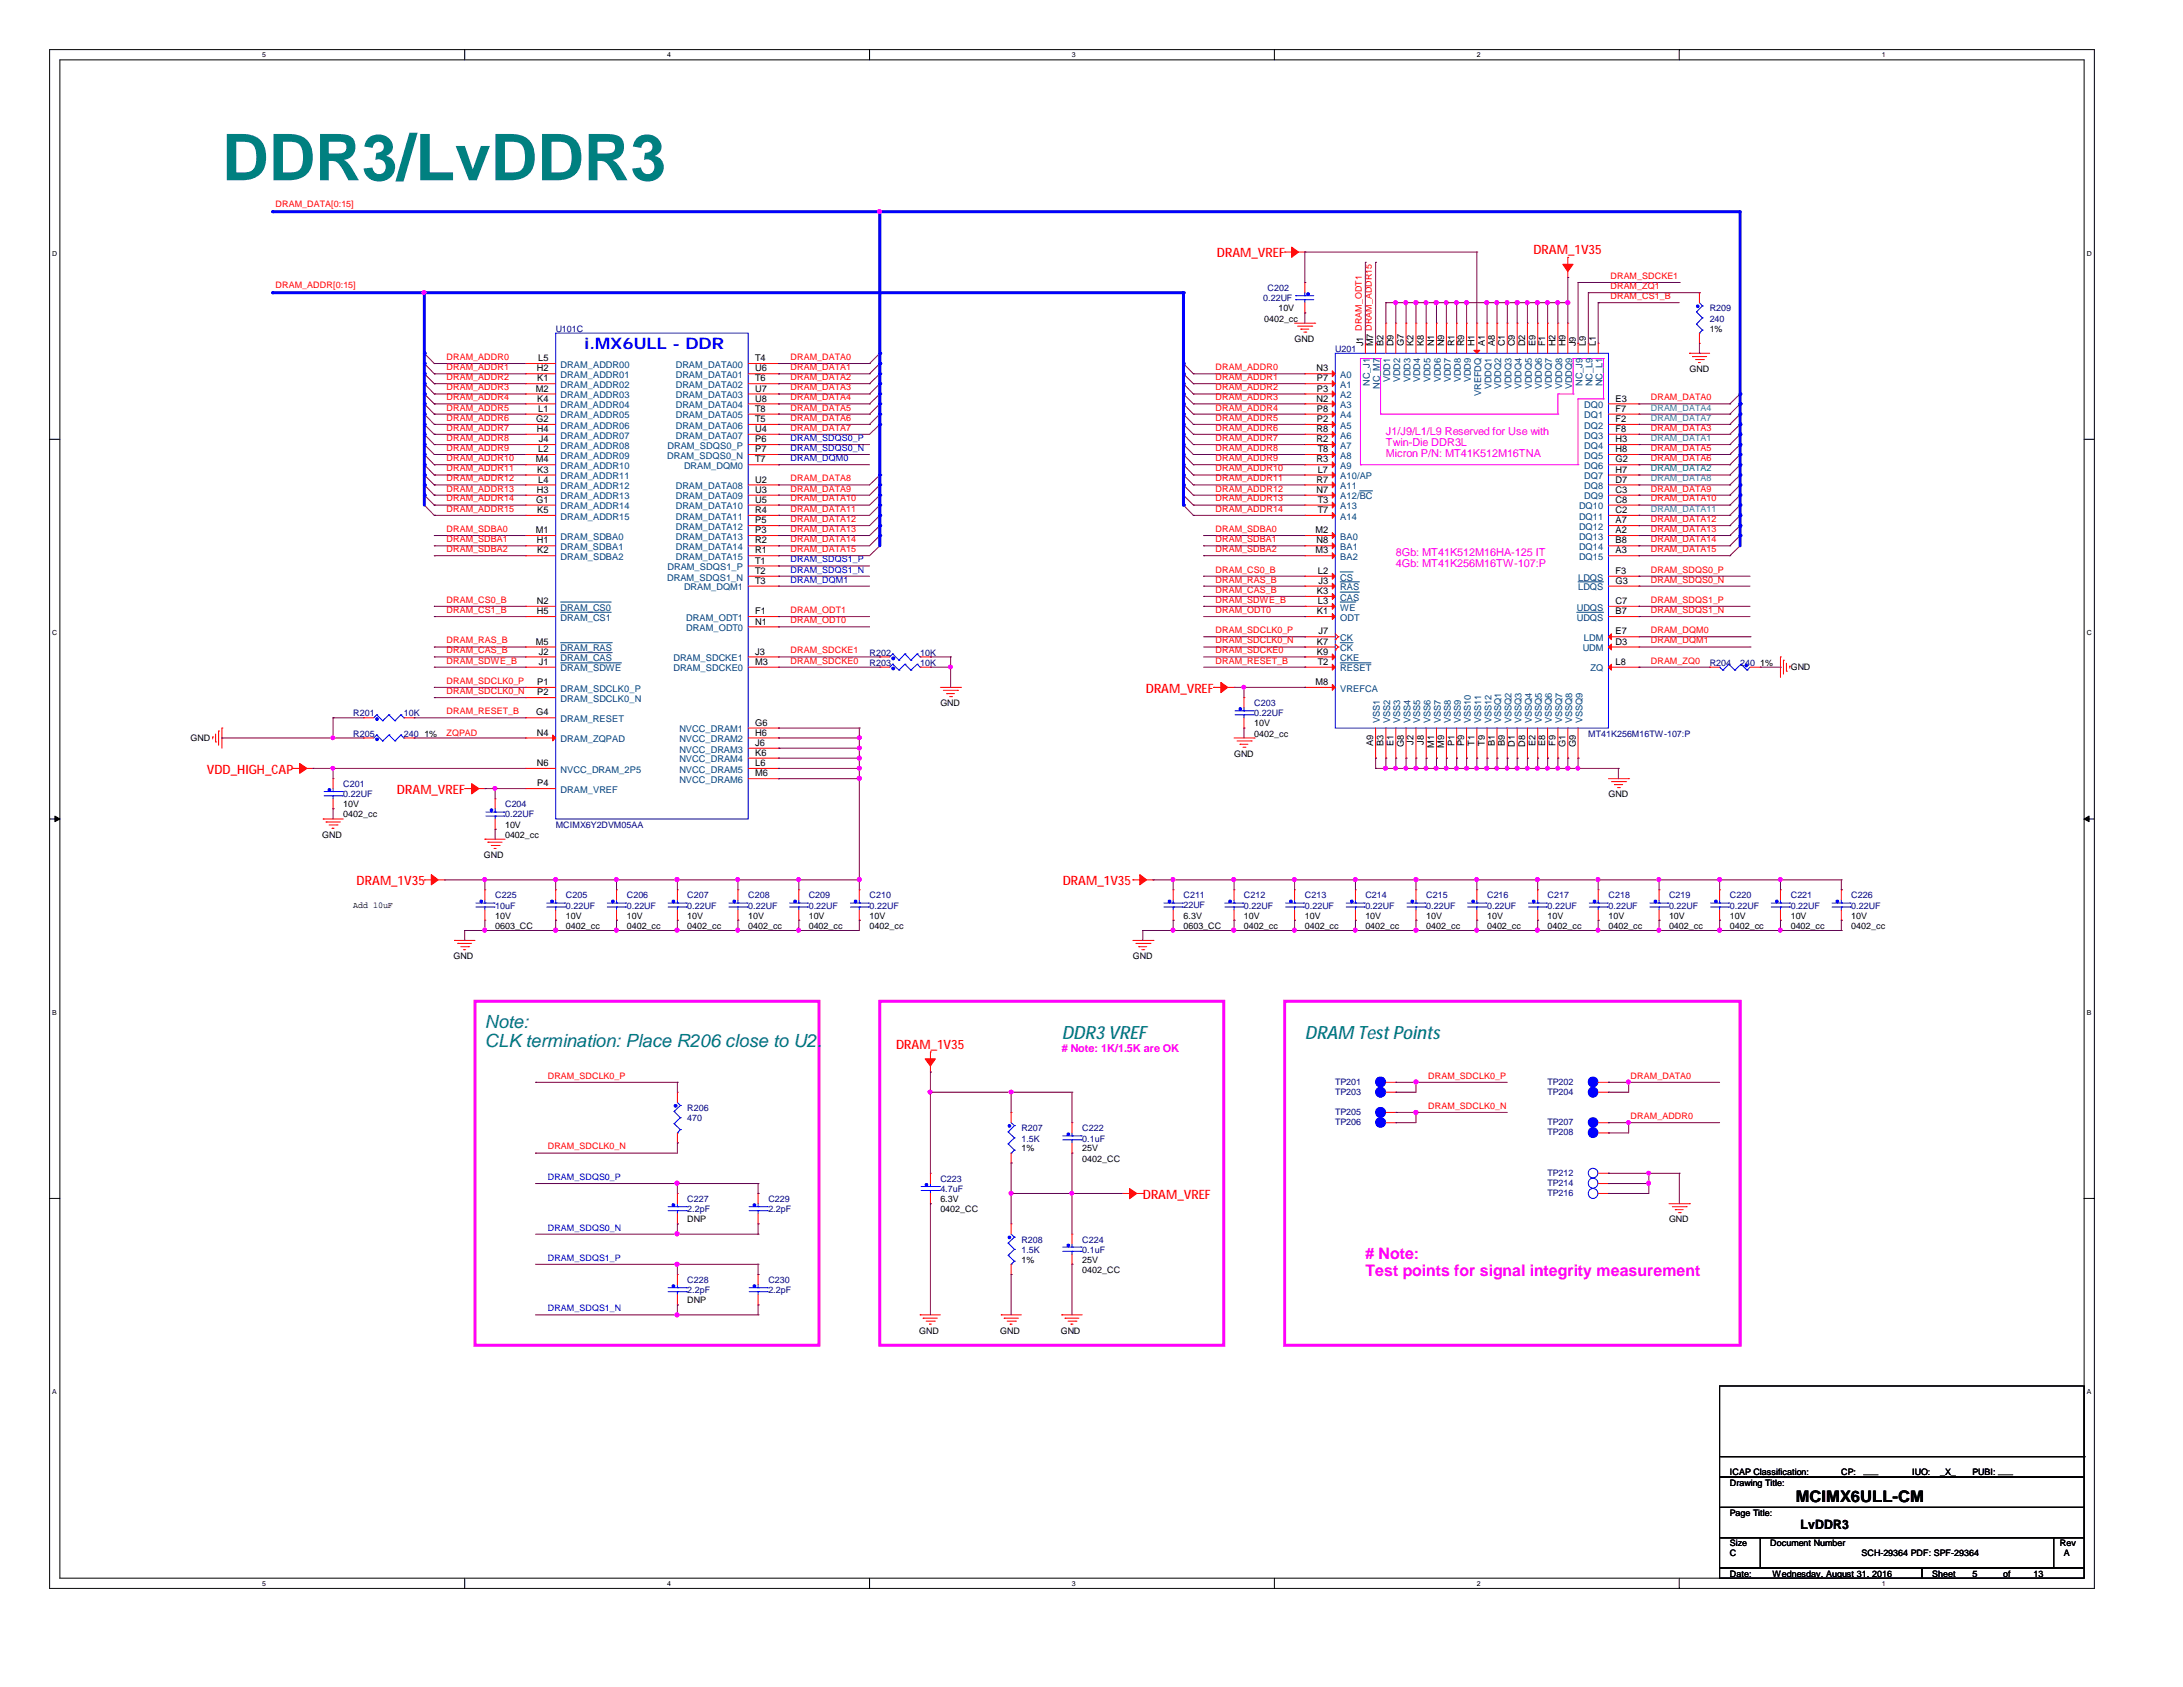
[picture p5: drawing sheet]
<svg xmlns="http://www.w3.org/2000/svg" width="279mm" height="216mm" viewBox="0 0 279 216" stroke-linecap="round" stroke-linejoin="round" font-family="sans-serif">
<defs><g id="words">
<text font-size="8.3" fill="#008080" x="28.4" y="23.1">DDR3/LvDDR3</text>
<g font-size="2.3" fill="#008080">
<text x="62.1" y="131.5">Note:</text>
<text x="62.1" y="133.9">CLKtermination: Place R206 close to U2.</text>
<text x="135.9" y="132.9">DDR3 VREF</text>
<text x="167" y="132.9">DRAM Test Points</text>
</g>
<text font-size="2" fill="#00f" x="74.8" y="44.7">i.MX6ULL - DDR</text>
<g font-size="2" fill="#f0f">
<text x="174.8" y="161.1"># Note:</text>
<text x="174.8" y="163.2">Test points for signal integrity measurement</text>
</g>
<text font-size="2" x="229.8" y="192.2">MCIMX6ULL-CM</text>
<g font-size="1.7" fill="#f00">
<text x="155.7" y="32.9">DRAM_VREF</text>
<text x="196.3" y="32.6">DRAM_1V35</text>
<text x="146.6" y="88.6">DRAM_VREF</text>
<text x="26.5" y="99">VDD_HIGH_CAP</text>
<text x="50.8" y="101.6">DRAM_VREF</text>
<text x="45.6" y="113.2">DRAM_1V35</text>
<text x="136" y="113.2">DRAM_1V35</text>
<text x="114.7" y="134.2">DRAM_1V35</text>
<text x="146.3" y="153.4">DRAM_VREF</text>
</g>
<text font-size="1.7" x="230.5" y="195.7">LvDDR3</text>
<g font-size="1.4" fill="#f0f">
<text x="177.4" y="55.6">J1/J9/L1/L9 Reserved for Use with</text>
<text x="177.4" y="57.1">Twin-Die DDR3L</text>
<text x="177.4" y="58.5">Micron P/N: MT41K512M16TNA</text>
<text x="178.6" y="71.2">8Gb: MT41K512M16HA-125 IT</text>
<text x="178.6" y="72.6">4Gb: MT41K256M16TW-107:P</text>
<text x="135.9" y="134.6"># Note: 1K/1.5K are OK</text>
</g>
<g font-size="1.2">
<text x="68.7" y="47.5">H2</text>
<text x="68.9" y="46.2">L5</text>
<text x="96.6" y="46.2">T4</text>
<text x="96.6" y="47.5">U6</text>
<text x="168.5" y="47.5">N3</text>
<text x="174.5" y="44.3" transform="rotate(-90 174.5 44.3)">J1 DRAM_ODT1</text>
<text x="175.8" y="44.3" transform="rotate(-90 175.8 44.3)">M7 DRAM_ADDR15</text>
<text x="177.1" y="44.3" transform="rotate(-90 177.1 44.3)">B2</text>
<text x="178.4" y="44.3" transform="rotate(-90 178.4 44.3)">D9</text>
<text x="179.7" y="44.3" transform="rotate(-90 179.7 44.3)">G7</text>
<text x="180.9" y="44.3" transform="rotate(-90 180.9 44.3)">K2</text>
<text x="182.2" y="44.3" transform="rotate(-90 182.2 44.3)">K8</text>
<text x="183.6" y="44.3" transform="rotate(-90 183.6 44.3)">N1</text>
<text x="184.8" y="44.3" transform="rotate(-90 184.8 44.3)">N9</text>
<text x="186.1" y="44.3" transform="rotate(-90 186.1 44.3)">R1</text>
<text x="187.4" y="44.3" transform="rotate(-90 187.4 44.3)">R9</text>
<text x="188.7" y="44.3" transform="rotate(-90 188.7 44.3)">H1</text>
<text x="190" y="44.3" transform="rotate(-90 190 44.3)">A1</text>
<text x="191.3" y="44.3" transform="rotate(-90 191.3 44.3)">A8</text>
<text x="192.6" y="44.3" transform="rotate(-90 192.6 44.3)">C1</text>
<text x="193.9" y="44.3" transform="rotate(-90 193.9 44.3)">C9</text>
<text x="195.2" y="44.3" transform="rotate(-90 195.2 44.3)">D2</text>
<text x="196.5" y="44.3" transform="rotate(-90 196.5 44.3)">E9</text>
<text x="197.8" y="44.3" transform="rotate(-90 197.8 44.3)">F1</text>
<text x="199.1" y="44.3" transform="rotate(-90 199.1 44.3)">H2</text>
<text x="200.4" y="44.3" transform="rotate(-90 200.4 44.3)">H9</text>
<text x="201.7" y="44.3" transform="rotate(-90 201.7 44.3)">J9</text>
<text x="203" y="44.3" transform="rotate(-90 203 44.3)">L9</text>
<text x="204.3" y="44.3" transform="rotate(-90 204.3 44.3)">L1</text>
<text x="68.6" y="50.1">M2</text>
<text x="68.7" y="48.8">K1</text>
<text x="68.7" y="51.4">K4</text>
<text x="68.9" y="52.7">L1</text>
<text x="96.6" y="48.8">T6</text>
<text x="96.6" y="50.1">U7</text>
<text x="96.6" y="51.4">U8</text>
<text x="96.6" y="52.7">T8</text>
<text x="168.5" y="51.4">N2</text>
<text x="168.5" y="48.8">P7</text>
<text x="168.5" y="50.1">P3</text>
<text x="168.5" y="52.7">P8</text>
<text x="206.8" y="51.4">E3</text>
<text x="206.8" y="52.7">F7</text>
<text x="68.6" y="59.2">M4</text>
<text x="68.6" y="54">G2</text>
<text x="68.7" y="55.3">H4</text>
<text x="68.9" y="57.9">L2</text>
<text x="69" y="56.6">J4</text>
<text x="96.6" y="56.6">P6</text>
<text x="96.6" y="57.9">P7</text>
<text x="96.6" y="54">T5</text>
<text x="96.6" y="55.3">U4</text>
<text x="96.6" y="59.2">T7</text>
<text x="168.5" y="55.3">R8</text>
<text x="168.5" y="56.6">R2</text>
<text x="168.5" y="59.2">R3</text>
<text x="168.5" y="54">P2</text>
<text x="168.7" y="57.9">T8</text>
<text x="206.8" y="54">F2</text>
<text x="206.8" y="55.3">F8</text>
<text x="206.8" y="56.6">H3</text>
<text x="206.8" y="57.9">H8</text>
<text x="206.8" y="59.2">G2</text>
<text x="68.6" y="64.3">G1</text>
<text x="68.7" y="63.1">H3</text>
<text x="68.7" y="60.5">K3</text>
<text x="68.7" y="65.7">K5</text>
<text x="68.9" y="61.8">L4</text>
<text x="96.6" y="61.8">U2</text>
<text x="96.6" y="63.1">U3</text>
<text x="96.6" y="64.3">U5</text>
<text x="96.6" y="65.7">R4</text>
<text x="168.5" y="61.8">R7</text>
<text x="168.5" y="63.1">N7</text>
<text x="168.7" y="60.5">L7</text>
<text x="168.7" y="64.3">T3</text>
<text x="168.7" y="65.7">T7</text>
<text x="206.8" y="60.5">H7</text>
<text x="206.8" y="61.8">D7</text>
<text x="206.8" y="63.1">C3</text>
<text x="206.8" y="64.3">C8</text>
<text x="206.8" y="65.7">C2</text>
<text x="68.6" y="68.2">M1</text>
<text x="68.7" y="69.6">H1</text>
<text x="68.7" y="70.8">K2</text>
<text x="96.6" y="67">P5</text>
<text x="96.6" y="68.2">P3</text>
<text x="96.6" y="69.6">R2</text>
<text x="96.6" y="70.8">R1</text>
<text x="168.4" y="68.2">M2</text>
<text x="168.4" y="70.8">M3</text>
<text x="168.5" y="69.6">N8</text>
<text x="206.8" y="67">A7</text>
<text x="206.8" y="68.2">A2</text>
<text x="206.8" y="69.6">B8</text>
<text x="206.8" y="70.8">A3</text>
<text x="68.7" y="77.3">N2</text>
<text x="96.6" y="72.1">T1</text>
<text x="96.6" y="73.4">T2</text>
<text x="96.6" y="74.7">T3</text>
<text x="168.5" y="76">K3</text>
<text x="168.7" y="73.4">L2</text>
<text x="168.7" y="77.3">L3</text>
<text x="168.7" y="74.7">J3</text>
<text x="206.8" y="77.3">C7</text>
<text x="206.8" y="73.4">F3</text>
<text x="206.8" y="74.7">G3</text>
<text x="68.6" y="82.5">M5</text>
<text x="68.7" y="78.6">H5</text>
<text x="69" y="83.8">J2</text>
<text x="96.6" y="79.9">N1</text>
<text x="96.6" y="78.6">F1</text>
<text x="96.6" y="83.8">J3</text>
<text x="168.5" y="82.5">K7</text>
<text x="168.5" y="83.8">K9</text>
<text x="168.5" y="78.6">K1</text>
<text x="168.7" y="81.2">J7</text>
<text x="206.8" y="78.6">B7</text>
<text x="206.8" y="81.2">E7</text>
<text x="206.8" y="82.5">D3</text>
<text x="68.7" y="87.7">P1</text>
<text x="68.7" y="89">P2</text>
<text x="69" y="85.1">J1</text>
<text x="96.6" y="85.1">M3</text>
<text x="168.4" y="87.7">M8</text>
<text x="168.7" y="85.1">T2</text>
<text x="206.8" y="85.1">L8</text>
<text x="68.6" y="91.6">G4</text>
<text x="68.7" y="94.1">N4</text>
<text x="96.6" y="92.9">G6</text>
<text x="96.6" y="94.1">H6</text>
<text x="96.6" y="95.5">J6</text>
<text x="175.8" y="95.5" transform="rotate(-90 175.8 95.5)">A9</text>
<text x="177.1" y="95.5" transform="rotate(-90 177.1 95.5)">B3</text>
<text x="178.4" y="95.5" transform="rotate(-90 178.4 95.5)">E1</text>
<text x="179.7" y="95.6" transform="rotate(-90 179.7 95.6)">G8</text>
<text x="180.9" y="95.3" transform="rotate(-90 180.9 95.3)">J2</text>
<text x="182.2" y="95.3" transform="rotate(-90 182.2 95.3)">J8</text>
<text x="183.6" y="95.7" transform="rotate(-90 183.6 95.7)">M1</text>
<text x="184.8" y="95.7" transform="rotate(-90 184.8 95.7)">M9</text>
<text x="186.1" y="95.5" transform="rotate(-90 186.1 95.5)">P1</text>
<text x="187.4" y="95.5" transform="rotate(-90 187.4 95.5)">P9</text>
<text x="188.7" y="95.4" transform="rotate(-90 188.7 95.4)">T1</text>
<text x="190" y="95.4" transform="rotate(-90 190 95.4)">T9</text>
<text x="191.3" y="95.5" transform="rotate(-90 191.3 95.5)">B1</text>
<text x="192.6" y="95.5" transform="rotate(-90 192.6 95.5)">B9</text>
<text x="193.9" y="95.5" transform="rotate(-90 193.9 95.5)">D1</text>
<text x="195.2" y="95.5" transform="rotate(-90 195.2 95.5)">D8</text>
<text x="196.5" y="95.5" transform="rotate(-90 196.5 95.5)">E2</text>
<text x="197.8" y="95.5" transform="rotate(-90 197.8 95.5)">E8</text>
<text x="199.1" y="95.4" transform="rotate(-90 199.1 95.4)">F9</text>
<text x="200.4" y="95.6" transform="rotate(-90 200.4 95.6)">G1</text>
<text x="201.7" y="95.6" transform="rotate(-90 201.7 95.6)">G9</text>
<text x="68.7" y="98">N6</text>
<text x="68.7" y="100.6">P4</text>
<text x="96.6" y="96.7">K6</text>
<text x="96.6" y="98">L6</text>
<text x="96.6" y="99.4">M6</text>
</g>
<g font-size="1.2" fill="#004080">
<text x="71.8" y="47.1">DRAM_ADDR00</text>
<text x="86.5" y="47.1">DRAM_DATA00</text>
<text x="71.8" y="48.4">DRAM_ADDR01</text>
<text x="71.8" y="49.7">DRAM_ADDR02</text>
<text x="71.8" y="51">DRAM_ADDR03</text>
<text x="71.8" y="52.2">DRAM_ADDR04</text>
<text x="71.8" y="53.6">DRAM_ADDR05</text>
<text x="86.5" y="48.4">DRAM_DATA01</text>
<text x="86.5" y="49.7">DRAM_DATA02</text>
<text x="86.5" y="51">DRAM_DATA03</text>
<text x="86.5" y="52.2">DRAM_DATA04</text>
<text x="86.5" y="53.6">DRAM_DATA05</text>
<text x="171.5" y="48.4">A0</text>
<text x="171.5" y="49.7">A1</text>
<text x="171.5" y="51">A2</text>
<text x="171.5" y="52.2">A3</text>
<text x="171.5" y="53.6">A4</text>
<text x="175.3" y="49.4" transform="rotate(-90 175.3 49.4)">NC_J1</text>
<text x="176.6" y="49.8" transform="rotate(-90 176.6 49.8)">NC_M7</text>
<text x="177.9" y="48.9" transform="rotate(-90 177.9 48.9)">VDD1</text>
<text x="179.2" y="48.9" transform="rotate(-90 179.2 48.9)">VDD2</text>
<text x="180.5" y="48.9" transform="rotate(-90 180.5 48.9)">VDD3</text>
<text x="181.8" y="48.9" transform="rotate(-90 181.8 48.9)">VDD4</text>
<text x="183.1" y="48.9" transform="rotate(-90 183.1 48.9)">VDD5</text>
<text x="184.4" y="48.9" transform="rotate(-90 184.4 48.9)">VDD6</text>
<text x="185.7" y="48.9" transform="rotate(-90 185.7 48.9)">VDD7</text>
<text x="187" y="48.9" transform="rotate(-90 187 48.9)">VDD8</text>
<text x="188.3" y="48.9" transform="rotate(-90 188.3 48.9)">VDD9</text>
<text x="189.6" y="50.7" transform="rotate(-90 189.6 50.7)">VREFDQ</text>
<text x="190.9" y="49.8" transform="rotate(-90 190.9 49.8)">VDDQ1</text>
<text x="192.2" y="49.8" transform="rotate(-90 192.2 49.8)">VDDQ2</text>
<text x="193.5" y="49.8" transform="rotate(-90 193.5 49.8)">VDDQ3</text>
<text x="194.7" y="49.8" transform="rotate(-90 194.7 49.8)">VDDQ4</text>
<text x="196" y="49.8" transform="rotate(-90 196 49.8)">VDDQ5</text>
<text x="197.4" y="49.8" transform="rotate(-90 197.4 49.8)">VDDQ6</text>
<text x="198.6" y="49.8" transform="rotate(-90 198.6 49.8)">VDDQ7</text>
<text x="199.9" y="49.8" transform="rotate(-90 199.9 49.8)">VDDQ8</text>
<text x="201.2" y="49.8" transform="rotate(-90 201.2 49.8)">VDDQ9</text>
<text x="202.5" y="49.4" transform="rotate(-90 202.5 49.4)">NC_J9</text>
<text x="202.8" y="52.2">DQ0</text>
<text x="202.8" y="53.6">DQ1</text>
<text x="203.8" y="49.4" transform="rotate(-90 203.8 49.4)">NC_L9</text>
<text x="205.1" y="49.4" transform="rotate(-90 205.1 49.4)">NC_L1</text>
<text x="71.8" y="54.9">DRAM_ADDR06</text>
<text x="71.8" y="56.1">DRAM_ADDR07</text>
<text x="71.8" y="57.4">DRAM_ADDR08</text>
<text x="71.8" y="58.7">DRAM_ADDR09</text>
<text x="85.4" y="58.7">DRAM_SDQS0_N</text>
<text x="85.4" y="57.4">DRAM_SDQS0_P</text>
<text x="86.5" y="54.9">DRAM_DATA06</text>
<text x="86.5" y="56.1">DRAM_DATA07</text>
<text x="171.5" y="54.9">A5</text>
<text x="171.5" y="56.1">A6</text>
<text x="171.5" y="57.4">A7</text>
<text x="171.5" y="58.7">A8</text>
<text x="202.8" y="54.9">DQ2</text>
<text x="202.8" y="56.1">DQ3</text>
<text x="202.8" y="57.4">DQ4</text>
<text x="202.8" y="58.7">DQ5</text>
<text x="71.8" y="60">DRAM_ADDR10</text>
<text x="71.8" y="61.3">DRAM_ADDR11</text>
<text x="71.8" y="62.6">DRAM_ADDR12</text>
<text x="71.8" y="63.9">DRAM_ADDR13</text>
<text x="71.8" y="65.2">DRAM_ADDR14</text>
<text x="86.5" y="62.6">DRAM_DATA08</text>
<text x="86.5" y="63.9">DRAM_DATA09</text>
<text x="86.5" y="65.2">DRAM_DATA10</text>
<text x="87.5" y="60">DRAM_DQM0</text>
<text x="171.5" y="60">A9</text>
<text x="171.5" y="61.3">A10/AP</text>
<text x="171.5" y="62.6">A11</text>
<text x="171.5" y="63.9">A12/BC</text>
<text x="171.5" y="65.2">A13</text>
<text x="202.1" y="65.2">DQ10</text>
<text x="202.8" y="60">DQ6</text>
<text x="202.8" y="61.3">DQ7</text>
<text x="202.8" y="62.6">DQ8</text>
<text x="202.8" y="63.9">DQ9</text>
<text x="71.8" y="66.5">DRAM_ADDR15</text>
<text x="71.8" y="69.1">DRAM_SDBA0</text>
<text x="71.8" y="70.4">DRAM_SDBA1</text>
<text x="71.8" y="71.7">DRAM_SDBA2</text>
<text x="86.5" y="66.5">DRAM_DATA11</text>
<text x="86.5" y="67.8">DRAM_DATA12</text>
<text x="86.5" y="69.1">DRAM_DATA13</text>
<text x="86.5" y="70.4">DRAM_DATA14</text>
<text x="86.5" y="71.7">DRAM_DATA15</text>
<text x="171.5" y="69.1">BA0</text>
<text x="171.5" y="70.4">BA1</text>
<text x="171.5" y="71.7">BA2</text>
<text x="171.5" y="66.5">A14</text>
<text x="202.1" y="66.5">DQ11</text>
<text x="202.1" y="67.8">DQ12</text>
<text x="202.1" y="69.1">DQ13</text>
<text x="202.1" y="70.4">DQ14</text>
<text x="202.1" y="71.7">DQ15</text>
<text x="85.4" y="74.3">DRAM_SDQS1_N</text>
<text x="85.4" y="73">DRAM_SDQS1_P</text>
<text x="87.5" y="75.6">DRAM_DQM1</text>
<text x="171.5" y="74.3">CS</text>
<text x="171.5" y="75.6">RAS</text>
<text x="171.5" y="76.9">CAS</text>
<text x="202" y="74.3">LDQS</text>
<text x="202" y="75.6">LDQS</text>
<text x="71.8" y="78.1">DRAM_CS0</text>
<text x="71.8" y="79.5">DRAM_CS1</text>
<text x="71.8" y="83.4">DRAM_RAS</text>
<text x="87.8" y="80.8">DRAM_ODT0</text>
<text x="87.8" y="79.5">DRAM_ODT1</text>
<text x="171.5" y="82">CK</text>
<text x="171.5" y="83.4">CK</text>
<text x="171.5" y="78.1">WE</text>
<text x="171.5" y="79.5">ODT</text>
<text x="201.8" y="78.1">UDQS</text>
<text x="201.8" y="79.5">UDQS</text>
<text x="202.6" y="83.4">UDM</text>
<text x="202.7" y="82">LDM</text>
<text x="71.8" y="84.6">DRAM_CAS</text>
<text x="71.8" y="88.5">DRAM_SDCLK0_P</text>
<text x="71.8" y="89.8">DRAM_SDCLK0_N</text>
<text x="71.8" y="85.9">DRAM_SDWE</text>
<text x="86.2" y="85.9">DRAM_SDCKE0</text>
<text x="86.2" y="84.6">DRAM_SDCKE1</text>
<text x="171.5" y="84.6">CKE</text>
<text x="171.5" y="85.9">RESET</text>
<text x="171.5" y="88.5">VREFCA</text>
<text x="203.6" y="85.9">ZQ</text>
<text x="71.8" y="95">DRAM_ZQPAD</text>
<text x="71.8" y="92.4">DRAM_RESET</text>
<text x="87" y="93.7">NVCC_DRAM1</text>
<text x="87" y="95">NVCC_DRAM2</text>
<text x="176.6" y="92.5" transform="rotate(-90 176.6 92.5)">VSS1</text>
<text x="177.9" y="92.5" transform="rotate(-90 177.9 92.5)">VSS2</text>
<text x="179.2" y="92.5" transform="rotate(-90 179.2 92.5)">VSS3</text>
<text x="180.5" y="92.5" transform="rotate(-90 180.5 92.5)">VSS4</text>
<text x="181.8" y="92.5" transform="rotate(-90 181.8 92.5)">VSS5</text>
<text x="183.1" y="92.5" transform="rotate(-90 183.1 92.5)">VSS6</text>
<text x="184.4" y="92.5" transform="rotate(-90 184.4 92.5)">VSS7</text>
<text x="185.7" y="92.5" transform="rotate(-90 185.7 92.5)">VSS8</text>
<text x="187" y="92.5" transform="rotate(-90 187 92.5)">VSS9</text>
<text x="188.3" y="92.5" transform="rotate(-90 188.3 92.5)">VSS10</text>
<text x="189.6" y="92.5" transform="rotate(-90 189.6 92.5)">VSS11</text>
<text x="190.9" y="92.5" transform="rotate(-90 190.9 92.5)">VSS12</text>
<text x="192.2" y="92.5" transform="rotate(-90 192.2 92.5)">VSSQ1</text>
<text x="193.5" y="92.5" transform="rotate(-90 193.5 92.5)">VSSQ2</text>
<text x="194.7" y="92.5" transform="rotate(-90 194.7 92.5)">VSSQ3</text>
<text x="196" y="92.5" transform="rotate(-90 196 92.5)">VSSQ4</text>
<text x="197.4" y="92.5" transform="rotate(-90 197.4 92.5)">VSSQ5</text>
<text x="198.6" y="92.5" transform="rotate(-90 198.6 92.5)">VSSQ6</text>
<text x="199.9" y="92.5" transform="rotate(-90 199.9 92.5)">VSSQ7</text>
<text x="201.2" y="92.5" transform="rotate(-90 201.2 92.5)">VSSQ8</text>
<text x="202.5" y="92.5" transform="rotate(-90 202.5 92.5)">VSSQ9</text>
<text x="71.8" y="101.5">DRAM_VREF</text>
<text x="71.8" y="98.9">NVCC_DRAM_2P5</text>
<text x="87" y="96.3">NVCC_DRAM3</text>
<text x="87" y="97.6">NVCC_DRAM4</text>
<text x="87" y="98.9">NVCC_DRAM5</text>
<text x="87" y="100.2">NVCC_DRAM6</text>
</g>
<g font-size="1.1" fill="#f00">
<text x="35.3" y="26.5">DRAM_DATA[0:15]</text>
<text x="206.1" y="35.7">DRAM_SDCKE1</text>
<text x="35.3" y="36.9">DRAM_ADDR[0:15]</text>
<text x="206.1" y="38.3">DRAM_CS1_B</text>
<text x="206.1" y="37">DRAM_ZQ1</text>
<text x="57.1" y="46.1">DRAM_ADDR0</text>
<text x="57.1" y="47.4">DRAM_ADDR1</text>
<text x="101.2" y="46.1">DRAM_DATA0</text>
<text x="101.2" y="47.4">DRAM_DATA1</text>
<text x="155.6" y="47.4">DRAM_ADDR0</text>
<text x="57.1" y="48.6">DRAM_ADDR2</text>
<text x="57.1" y="50">DRAM_ADDR3</text>
<text x="57.1" y="51.2">DRAM_ADDR4</text>
<text x="57.1" y="52.5">DRAM_ADDR5</text>
<text x="57.1" y="53.8">DRAM_ADDR6</text>
<text x="101.2" y="48.6">DRAM_DATA2</text>
<text x="101.2" y="50">DRAM_DATA3</text>
<text x="101.2" y="51.2">DRAM_DATA4</text>
<text x="101.2" y="52.5">DRAM_DATA5</text>
<text x="101.2" y="53.8">DRAM_DATA6</text>
<text x="155.6" y="48.6">DRAM_ADDR1</text>
<text x="155.6" y="50">DRAM_ADDR2</text>
<text x="155.6" y="51.2">DRAM_ADDR3</text>
<text x="155.6" y="52.5">DRAM_ADDR4</text>
<text x="155.6" y="53.8">DRAM_ADDR5</text>
<text x="211.3" y="51.2">DRAM_DATA0</text>
<text x="57.1" y="55.1">DRAM_ADDR7</text>
<text x="57.1" y="56.4">DRAM_ADDR8</text>
<text x="57.1" y="57.7">DRAM_ADDR9</text>
<text x="57.1" y="59">DRAM_ADDR10</text>
<text x="101.2" y="55.1">DRAM_DATA7</text>
<text x="155.6" y="55.1">DRAM_ADDR6</text>
<text x="155.6" y="56.4">DRAM_ADDR7</text>
<text x="155.6" y="57.7">DRAM_ADDR8</text>
<text x="155.6" y="59">DRAM_ADDR9</text>
<text x="211.3" y="55.1">DRAM_DATA3</text>
<text x="211.3" y="57.7">DRAM_DATA5</text>
<text x="211.3" y="59">DRAM_DATA6</text>
<text x="57.1" y="60.3">DRAM_ADDR11</text>
<text x="57.1" y="61.6">DRAM_ADDR12</text>
<text x="57.1" y="62.9">DRAM_ADDR13</text>
<text x="57.1" y="64.2">DRAM_ADDR14</text>
<text x="57.1" y="65.5">DRAM_ADDR15</text>
<text x="101.2" y="61.6">DRAM_DATA8</text>
<text x="101.2" y="62.9">DRAM_DATA9</text>
<text x="101.2" y="64.2">DRAM_DATA10</text>
<text x="101.2" y="65.5">DRAM_DATA11</text>
<text x="155.6" y="60.3">DRAM_ADDR10</text>
<text x="155.6" y="61.6">DRAM_ADDR11</text>
<text x="155.6" y="62.9">DRAM_ADDR12</text>
<text x="155.6" y="64.2">DRAM_ADDR13</text>
<text x="155.6" y="65.5">DRAM_ADDR14</text>
<text x="211.3" y="62.9">DRAM_DATA9</text>
<text x="211.3" y="64.2">DRAM_DATA10</text>
<text x="57.1" y="68.1">DRAM_SDBA0</text>
<text x="57.1" y="69.4">DRAM_SDBA1</text>
<text x="57.1" y="70.7">DRAM_SDBA2</text>
<text x="101.2" y="66.8">DRAM_DATA12</text>
<text x="101.2" y="68.1">DRAM_DATA13</text>
<text x="101.2" y="69.4">DRAM_DATA14</text>
<text x="101.2" y="70.7">DRAM_DATA15</text>
<text x="155.6" y="70.7">DRAM_SDBA2</text>
<text x="155.6" y="68.1">DRAM_SDBA0</text>
<text x="155.6" y="69.4">DRAM_SDBA1</text>
<text x="211.3" y="66.8">DRAM_DATA12</text>
<text x="211.3" y="68.1">DRAM_DATA13</text>
<text x="211.3" y="69.4">DRAM_DATA14</text>
<text x="211.3" y="70.7">DRAM_DATA15</text>
<text x="57.1" y="77.1">DRAM_CS0_B</text>
<text x="155.6" y="73.3">DRAM_CS0_B</text>
<text x="155.6" y="74.5">DRAM_RAS_B</text>
<text x="155.6" y="75.9">DRAM_CAS_B</text>
<text x="155.6" y="77.1">DRAM_SDWE_B</text>
<text x="211.3" y="74.5">DRAM_SDQS0_N</text>
<text x="211.3" y="73.3">DRAM_SDQS0_P</text>
<text x="211.3" y="77.1">DRAM_SDQS1_P</text>
<text x="57.1" y="78.4">DRAM_CS1_B</text>
<text x="57.1" y="82.3">DRAM_RAS_B</text>
<text x="57.1" y="83.6">DRAM_CAS_B</text>
<text x="101.2" y="78.4">DRAM_ODT1</text>
<text x="101.2" y="79.8">DRAM_ODT0</text>
<text x="101.2" y="83.6">DRAM_SDCKE1</text>
<text x="155.6" y="78.4">DRAM_ODT0</text>
<text x="155.6" y="81">DRAM_SDCLK0_P</text>
<text x="155.6" y="82.3">DRAM_SDCLK0_N</text>
<text x="155.6" y="83.6">DRAM_SDCKE0</text>
<text x="211.3" y="78.4">DRAM_SDQS1_N</text>
<text x="211.3" y="81">DRAM_DQM0</text>
<text x="211.3" y="82.3">DRAM_DQM1</text>
<text x="57.1" y="84.9">DRAM_SDWE_B</text>
<text x="57.1" y="87.5">DRAM_SDCLK0_P</text>
<text x="57.1" y="88.8">DRAM_SDCLK0_N</text>
<text x="101.2" y="84.9">DRAM_SDCKE0</text>
<text x="155.6" y="84.9">DRAM_RESET_B</text>
<text x="211.3" y="84.9">DRAM_ZQ0</text>
<text x="57.1" y="91.4">DRAM_RESET_B</text>
<text x="57.1" y="94.2">ZQPAD</text>
<text x="70.1" y="138">DRAM_SDCLK0_P</text>
<text x="182.8" y="138">DRAM_SDCLK0_P</text>
<text x="182.8" y="141.9">DRAM_SDCLK0_N</text>
<text x="208.7" y="138">DRAM_DATA0</text>
<text x="208.7" y="143.2">DRAM_ADDR0</text>
<text x="70.1" y="147.1">DRAM_SDCLK0_N</text>
</g>
<g font-size="1.1" fill="#000080">
<text x="161.7" y="38.6">0.22UF</text>
<text x="162.2" y="37.3">C202</text>
<text x="218.8" y="39.8">R209</text>
<text x="218.8" y="41.1">240</text>
<text x="71.1" y="42.5">U101C</text>
<text x="170.9" y="45">U201</text>
<text x="111.3" y="83.9">R202</text>
<text x="117.8" y="83.9">10K</text>
<text x="111.3" y="85.2">R203</text>
<text x="117.8" y="85.2">10K</text>
<text x="218.8" y="85.2">R204</text>
<text x="222.7" y="85.2">240</text>
<text x="45.2" y="94.3">R205</text>
<text x="45.2" y="91.7">R201</text>
<text x="51.7" y="94.3">240</text>
<text x="51.7" y="91.7">10K</text>
<text x="160.5" y="90.4">C203</text>
<text x="160.5" y="91.7">0.22UF</text>
<text x="203.3" y="94.3">MT41K256M16TW-107:P</text>
<text x="43.9" y="100.8">C201</text>
<text x="43.9" y="102">0.22UF</text>
<text x="64.6" y="103.3">C204</text>
<text x="64.6" y="104.6">0.22UF</text>
<text x="71.1" y="105.9">MCIMX6Y2DVM05AA</text>
<text x="63.4" y="115">C225</text>
<text x="63.4" y="116.3">10uF</text>
<text x="72.4" y="115">C205</text>
<text x="72.4" y="116.3">0.22UF</text>
<text x="80.2" y="115">C206</text>
<text x="80.2" y="116.3">0.22UF</text>
<text x="88" y="115">C207</text>
<text x="88" y="116.3">0.22UF</text>
<text x="95.8" y="115">C208</text>
<text x="95.8" y="116.3">0.22UF</text>
<text x="103.5" y="115">C209</text>
<text x="103.5" y="116.3">0.22UF</text>
<text x="111.3" y="115">C210</text>
<text x="111.3" y="116.3">0.22UF</text>
<text x="151.5" y="115">C211</text>
<text x="151.5" y="116.2">22UF</text>
<text x="159.2" y="115">C212</text>
<text x="159.2" y="116.3">0.22UF</text>
<text x="167" y="115">C213</text>
<text x="167" y="116.3">0.22UF</text>
<text x="174.8" y="115">C214</text>
<text x="174.8" y="116.3">0.22UF</text>
<text x="182.5" y="115">C215</text>
<text x="182.5" y="116.3">0.22UF</text>
<text x="190.3" y="115">C216</text>
<text x="190.3" y="116.3">0.22UF</text>
<text x="198.1" y="115">C217</text>
<text x="198.1" y="116.3">0.22UF</text>
<text x="205.9" y="115">C218</text>
<text x="205.9" y="116.3">0.22UF</text>
<text x="213.6" y="115">C219</text>
<text x="213.6" y="116.3">0.22UF</text>
<text x="221.4" y="115">C220</text>
<text x="221.4" y="116.3">0.22UF</text>
<text x="229.2" y="115">C221</text>
<text x="229.2" y="116.3">0.22UF</text>
<text x="236.9" y="115">C226</text>
<text x="236.9" y="116.3">0.22UF</text>
<text x="88" y="142.2">R206</text>
<text x="88" y="143.5">470</text>
<text x="170.9" y="138.8">TP201</text>
<text x="170.9" y="140.1">TP203</text>
<text x="170.9" y="142.7">TP205</text>
<text x="198.1" y="138.8">TP202</text>
<text x="198.1" y="140.1">TP204</text>
<text x="130.7" y="144.8">R207</text>
<text x="130.7" y="146.1">1.5K</text>
<text x="138.5" y="144.8">C222</text>
<text x="138.5" y="146.1">0.1uF</text>
<text x="170.9" y="144">TP206</text>
<text x="198.1" y="144">TP207</text>
<text x="198.1" y="145.3">TP208</text>
<text x="88" y="153.8">C227</text>
<text x="88" y="155.2">2.2pF</text>
<text x="98.3" y="153.8">C229</text>
<text x="98.3" y="155.2">2.2pF</text>
<text x="120.4" y="151.3">C223</text>
<text x="120.4" y="152.6">4.7uF</text>
<text x="198.1" y="151.8">TP214</text>
<text x="198.1" y="153.1">TP216</text>
<text x="198.1" y="150.5">TP212</text>
<text x="130.7" y="159">R208</text>
<text x="130.7" y="160.3">1.5K</text>
<text x="138.5" y="159">C224</text>
<text x="138.5" y="160.3">0.1uF</text>
<text x="88" y="164.2">C228</text>
<text x="88" y="165.5">2.2pF</text>
<text x="98.3" y="164.2">C230</text>
<text x="98.3" y="165.5">2.2pF</text>
</g>
<g font-size="1.1">
<text x="161.8" y="41.1">0402_cc</text>
<text x="163.6" y="39.8">10V</text>
<text x="165.7" y="43.7">GND</text>
<text x="216.2" y="47.6">GND</text>
<text x="218.8" y="42.5">1%</text>
<text x="225.3" y="85.2">1%</text>
<text x="229.2" y="85.7">GND</text>
<text x="24.4" y="94.8">GND</text>
<text x="54.3" y="94.3">1%</text>
<text x="120.4" y="90.4">GND</text>
<text x="160.5" y="93">10V</text>
<text x="160.5" y="94.3">0402_cc</text>
<text x="157.9" y="96.9">GND</text>
<text x="41.2" y="107.2">GND</text>
<text x="43.9" y="103.3">10V</text>
<text x="43.9" y="104.6">0402_cc</text>
<text x="64.6" y="105.9">10V</text>
<text x="64.6" y="107.2">0402_cc</text>
<text x="205.9" y="102">GND</text>
<text x="61.9" y="109.8">GND</text>
<text x="45.2" y="116.2">Add 10uF</text>
<text x="63.4" y="118.9">0603_CC</text>
<text x="63.4" y="117.6">10V</text>
<text x="72.4" y="117.6">10V</text>
<text x="72.4" y="118.9">0402_cc</text>
<text x="80.2" y="117.6">10V</text>
<text x="80.2" y="118.9">0402_cc</text>
<text x="88" y="117.6">10V</text>
<text x="88" y="118.9">0402_cc</text>
<text x="95.8" y="117.6">10V</text>
<text x="95.8" y="118.9">0402_cc</text>
<text x="103.5" y="117.6">10V</text>
<text x="103.5" y="118.9">0402_cc</text>
<text x="111.3" y="117.6">10V</text>
<text x="111.3" y="118.9">0402_cc</text>
<text x="151.5" y="117.6">6.3V</text>
<text x="151.5" y="118.9">0603_CC</text>
<text x="159.2" y="117.6">10V</text>
<text x="159.2" y="118.9">0402_cc</text>
<text x="167" y="117.6">10V</text>
<text x="167" y="118.9">0402_cc</text>
<text x="174.8" y="117.6">10V</text>
<text x="174.8" y="118.9">0402_cc</text>
<text x="182.5" y="117.6">10V</text>
<text x="182.5" y="118.9">0402_cc</text>
<text x="190.3" y="117.6">10V</text>
<text x="190.3" y="118.9">0402_cc</text>
<text x="198.1" y="117.6">10V</text>
<text x="198.1" y="118.9">0402_cc</text>
<text x="205.9" y="117.6">10V</text>
<text x="205.9" y="118.9">0402_cc</text>
<text x="213.6" y="117.6">10V</text>
<text x="213.6" y="118.9">0402_cc</text>
<text x="221.4" y="117.6">10V</text>
<text x="221.4" y="118.9">0402_cc</text>
<text x="229.2" y="117.6">10V</text>
<text x="229.2" y="118.9">0402_cc</text>
<text x="236.9" y="117.6">10V</text>
<text x="236.9" y="118.9">0402_cc</text>
<text x="58" y="122.8">GND</text>
<text x="145" y="122.8">GND</text>
<text x="130.7" y="147.4">1%</text>
<text x="138.5" y="148.7">0402_CC</text>
<text x="138.5" y="147.4">25V</text>
<text x="120.4" y="153.8">6.3V</text>
<text x="120.4" y="155.2">0402_CC</text>
<text x="88" y="156.4">DNP</text>
<text x="130.7" y="161.6">1%</text>
<text x="138.5" y="161.6">25V</text>
<text x="213.6" y="156.4">GND</text>
<text x="88" y="166.8">DNP</text>
<text x="138.5" y="162.9">0402_CC</text>
<text x="117.6" y="170.7">GND</text>
<text x="128" y="170.7">GND</text>
<text x="135.8" y="170.7">GND</text>
<text x="221.4" y="190.1">Drawing Title:</text>
<text x="221.4" y="188.8">ICAP Classification:</text>
<text x="235.7" y="188.8">CP:</text>
<text x="238.5" y="188.7">___</text>
<text x="244.7" y="188.8">IUO:</text>
<text x="248.3" y="188.8">_X_</text>
<text x="252.5" y="188.8">PUBI: ___</text>
<text x="221.4" y="197.9">Size</text>
<text x="221.4" y="194">Page Title:</text>
<text x="226.6" y="197.9">Document Number</text>
<text x="263.7" y="197.9">Rev</text>
<text x="221.4" y="201.8">Date:</text>
<text x="221.4" y="199.2">C</text>
<text x="226.9" y="201.8">Wednesday, August 31, 2016</text>
<text x="238.3" y="199.2">SCH-29364 PDF: SPF-29364</text>
<text x="247.3" y="201.8">Sheet</text>
<text x="252.5" y="201.8">5</text>
<text x="256.4" y="201.8">of</text>
<text x="260.3" y="201.8">13</text>
<text x="264.2" y="199.2">A</text>
</g>
<g font-size="1.1" fill="#408080">
<text x="211.3" y="52.5">DRAM_DATA4</text>
<text x="211.3" y="53.8">DRAM_DATA7</text>
<text x="211.3" y="56.4">DRAM_DATA1</text>
<text x="211.3" y="61.6">DRAM_DATA8</text>
<text x="211.3" y="65.5">DRAM_DATA11</text>
</g>
<g font-size="1.1" fill="#00f">
<text x="101.2" y="57.7">DRAM_SDQS0_N</text>
<text x="101.2" y="56.4">DRAM_SDQS0_P</text>
<text x="101.2" y="59">DRAM_DQM0</text>
<text x="101.2" y="72">DRAM_SDQS1_P</text>
<text x="101.2" y="73.3">DRAM_SDQS1_N</text>
<text x="101.2" y="74.5">DRAM_DQM1</text>
<text x="70.1" y="151">DRAM_SDQS0_P</text>
<text x="70.1" y="161.3">DRAM_SDQS1_P</text>
<text x="70.1" y="157.5">DRAM_SDQS0_N</text>
<text x="70.1" y="167.8">DRAM_SDQS1_N</text>
</g>
<text font-size="1.1" fill="#008080" x="211.3" y="60.3">DRAM_DATA2</text>
<g font-size=".9">
<text x="33.6" y="7.3">5</text>
<text x="85.4" y="7.3">4</text>
<text x="137.2" y="7.3">3</text>
<text x="189" y="7.3">2</text>
<text x="240.8" y="7.3">1</text>
<text x="6.7" y="32.7">D</text>
<text x="267.1" y="32.7">D</text>
<text x="6.7" y="81.3">C</text>
<text x="267.1" y="81.3">C</text>
<text x="6.7" y="129.9">B</text>
<text x="267.1" y="129.9">B</text>
<text x="6.7" y="178.4">A</text>
<text x="267.1" y="178.4">A</text>
<text x="33.6" y="202.9">5</text>
<text x="85.4" y="202.9">4</text>
<text x="137.2" y="202.9">3</text>
<text x="189" y="202.9">2</text>
<text x="240.8" y="202.9">1</text>
</g>
</g></defs>
<path d="M6.3 6.3h261.8v197h-261.8zM7.7 7.7h259v194.3h-259z" fill="none" stroke="#000" stroke-width=".13"/>
<g fill="#fff">
<path d="M33.6 6.5h.5v1h-.5z"/>
<path d="M33.6 202.1h.5v1.1h-.5z"/>
</g>
<path d="M59.5 6.3v1.4M59.5 202v1.3" fill="none" stroke="#000" stroke-width=".13"/>
<g fill="#fff">
<path d="M85.4 6.5h.5v1h-.5z"/>
<path d="M85.4 202.1h.5v1.1h-.5z"/>
</g>
<path d="M111.3 6.3v1.4M111.3 202v1.3" fill="none" stroke="#000" stroke-width=".13"/>
<g fill="#fff">
<path d="M137.2 6.5h.5v1h-.5z"/>
<path d="M137.2 202.1h.5v1.1h-.5z"/>
</g>
<path d="M163.1 6.3v1.4M163.1 202v1.3" fill="none" stroke="#000" stroke-width=".13"/>
<g fill="#fff">
<path d="M189 6.5h.5v1h-.5z"/>
<path d="M189 202.1h.5v1.1h-.5z"/>
</g>
<path d="M214.9 6.3v1.4M214.9 202v1.3" fill="none" stroke="#000" stroke-width=".13"/>
<g fill="#fff">
<path d="M240.8 6.5h.5v1h-.5z"/>
<path d="M240.8 202.1h.5v1.1h-.5z"/>
<path d="M6.7 31.9h.6v1h-.6z"/>
<path d="M267.1 31.9h.6v1h-.6z"/>
<path d="M6.7 80.5h.6v1h-.6z"/>
<path d="M267.1 80.5h.6v1h-.6z"/>
</g>
<path d="M6.3 56.2h1.4M266.7 56.2h1.4" fill="none" stroke="#000" stroke-width=".13"/>
<g fill="#fff">
<path d="M6.7 129.1h.6v1h-.6z"/>
<path d="M267.1 129.1h.6v1h-.6z"/>
</g>
<path d="M6.3 104.8h1.4M266.7 104.8h1.4" fill="none" stroke="#000" stroke-width=".13"/>
<g fill="#000" stroke="#000" stroke-width=".13">
<path d="M7 104.4l.7 .4-.7 .4z" fill-rule="evenodd"/>
<path d="M266.7 104.8l.7-.4v.8z" fill-rule="evenodd"/>
</g>
<g fill="#fff">
<path d="M6.7 177.6h.5v1h-.5z"/>
<path d="M267.1 177.6h.5v1h-.5z"/>
</g>
<path d="M6.3 153.4h1.4M266.7 153.4h1.4M220.1 177.4h46.6v11.6h-46.6zM220.1 189h46.6v3.9h-46.6zM220.1 192.9h46.6v3.9h-46.6zM220.1 196.8h5.2v3.9h-5.2zM220.1 186.4h46.6M225.3 196.8h37.5v3.9h-37.5zM262.8 196.8h3.9v3.9h-3.9zM266.7 186.4h.1M220.1 200.7h25.9v1.3h-25.9zM246 200.7h20.7v1.3h-20.7z" fill="none" stroke="#000" stroke-width=".13"/>
<path d="M60.8 128.1h44v44.1h-44zM112.6 128.1h44v44.1h-44zM164.4 128.1h58.3v44.1h-58.3z" fill="none" stroke="#f0f" stroke-width=".38"/>
<g fill="none" stroke="#f0f" stroke-width=".13">
<path d="M174.1 59.5h.1M174.1 45.9h.1M174.1 45.9h2.6M174.1 59.5h27.9M174.1 45.9v13.6M176.7 45.9h.1M176.7 53h.1M176.7 45.9v7.1M176.7 53h22.7M199.4 53h.1M199.4 50.4h.1M199.4 50.4v2.6"/>
<path d="M199.4 50.4h1.9M201.3 50.4h.1M201.3 45.9h.1M201.3 45.9h3.9M201.3 45.9v4.5M202 51.1h.1M202 59.5h.1M202 51.1h3.2M202 51.1v8.4M205.2 45.9h.1M205.2 51.1h.1M205.2 45.9v5.2"/>
</g>
<g fill="none" stroke="#f00" stroke-width=".13">
<path d="M164.4 32.3h.1M164.4 32.3h1.4M166.1 32.3h.9M167 32.3h.1M167 36.2h.1M167 36.2v1.3M167 38.7v1.3M200.7 35.5h.1M200.7 32.9h.1M200.7 32.9v1.4M200.7 34.6v.9M217.5 37.5h.1"/>
<path d="M217.5 37.5v1.2M67.3 46.5h.1M67.3 47.8h.1M67.3 49.1h.1M67.3 50.4h.1M67.3 51.7h.1M67.3 53h.1M67.3 54.3h.1M67.3 55.6h.1M67.3 56.9h.1M67.3 58.2h.1M67.3 59.5h.1"/>
<path d="M67.3 47.8h3.8M67.3 49.1h3.8M67.3 50.4h3.8M67.3 51.7h3.8M67.3 53h3.8M67.3 54.3h3.8M67.3 55.6h3.8M67.3 56.9h3.8M67.3 58.2h3.8M67.3 59.5h3.8M67.3 46.5h3.8M95.8 47.8h3.9"/>
<path d="M95.8 49.1h3.9M95.8 50.4h3.9M95.8 51.7h3.9M95.8 53h3.9M95.8 54.3h3.9M95.8 55.6h3.9M95.8 56.9h3.9M95.8 58.2h3.9M95.8 59.5h3.9M95.8 46.5h3.9M99.7 46.5h.1M99.7 47.8h.1"/>
<path d="M99.7 49.1h.1M99.7 50.4h.1M99.7 51.7h.1M99.7 53h.1M99.7 56.9h.1M99.7 58.2h.1M99.7 54.3h.1M99.7 55.6h.1M99.7 59.5h.1M165.7 41.4h2.6M166.1 41.7h1.8M166.5 42.1h.1"/>
<path d="M166.5 42.1h1M166.9 42.5h.2M167 40h.1M167 47.8h.1M167 49.1h.1M167 50.4h.1M167 51.7h.1M167 53h.1M167 54.3h.1M167 55.6h.1M167 56.9h.1M167 58.2h.1"/>
<path d="M167 59.5h.1M167 47.8h3.9M167 49.1h3.9M167 50.4h3.9M167 51.7h3.9M167 53h3.9M167 54.3h3.9M167 55.6h3.9M167 56.9h3.9M167 58.2h3.9M167 59.5h3.9M167.1 42.5h.1"/>
<path d="M167.9 41.7h.1M168.3 41.4h.1M174.8 43.9h.1M174.8 43.9v1.3M176.1 43.9h.1M176.1 43.9v1.3M177.4 41.4h.1M177.4 41.4v3.8M178.6 41.4h.1M178.6 41.4v3.8M180 41.4h.1M180 41.4v3.8"/>
<path d="M181.2 41.4h.1M181.2 41.4v3.8M182.5 41.4h.1M182.5 41.4v3.8M183.9 41.4h.1M183.9 41.4v3.8M185.1 41.4h.1M185.1 41.4v3.8M186.4 41.4h.1M186.4 41.4v3.8M187.7 41.4h.1M187.7 41.4v3.8"/>
<path d="M189 41.4h.1M189 41.4v3.8M190.3 41.4h.1M190.3 41.4v3.8M191.6 41.4h.1M191.6 41.4v3.8M192.9 41.4h.1M192.9 41.4v3.8M194.2 41.4h.1M194.2 41.4v3.8M195.5 41.4h.1M195.5 41.4v3.8"/>
<path d="M196.8 41.4h.1M196.8 41.4v3.8M198.1 41.4h.1M198.1 41.4v3.8M199.4 41.4h.1M199.4 41.4v3.8M200.7 41.4h.1M200.7 41.4v3.8M202 43.9h.1M202 43.9v1.3M203.3 43.9h.1M203.3 43.9v1.3"/>
<path d="M204.6 43.9h.1M204.6 43.9v1.3M205.9 51.7h3.9M205.9 53h3.9M205.9 54.3h3.9M205.9 55.6h3.9M205.9 56.9h3.9M205.9 58.2h3.9M205.9 59.5h3.9M209.8 51.7h.1M209.8 53h.1M209.8 54.3h.1"/>
<path d="M209.8 55.6h.1M209.8 56.9h.1M209.8 58.2h.1M209.8 59.5h.1M216.2 45.2h.1M216.2 45.2h2.6M216.6 45.6h.1M216.6 45.6h1.8M217 46h1M217.4 46.4h.1M217.4 46.4h.2M217.5 43.9h.1"/>
<path d="M217.5 42.6v1.3M218 46h.1M67.3 60.8h.1M67.3 62.1h.1M67.3 63.4h.1M67.3 64.6h.1M67.3 66h.1M67.3 77.6h.1M67.3 78.9h.1M67.3 68.5h.1M67.3 69.8h.1M67.3 71.1h.1"/>
<path d="M67.3 68.5h3.8M67.3 69.8h3.8M67.3 71.1h3.8M67.3 60.8h3.8M67.3 62.1h3.8M67.3 63.4h3.8M67.3 77.6h3.8M67.3 78.9h3.8M67.3 64.6h3.8M67.3 66h3.8M95.8 68.5h3.9M95.8 69.8h3.9"/>
<path d="M95.8 71.1h3.9M95.8 62.1h3.9M95.8 63.4h3.9M95.8 73.7h3.9M95.8 75h3.9M95.8 78.9h3.9M95.8 64.6h3.9M95.8 66h3.9M95.8 67.3h3.9M95.8 72.4h3.9M99.7 78.9h.1M99.7 62.1h.1"/>
<path d="M99.7 63.4h.1M99.7 64.6h.1M99.7 66h.1M99.7 67.3h.1M99.7 68.5h.1M99.7 69.8h.1M99.7 72.4h.1M99.7 73.7h.1M99.7 71.1h.1M99.7 75h.1M167 68.5h.1M167 69.8h.1"/>
<path d="M167 71.1h.1M167 60.8h.1M167 62.1h.1M167 63.4h.1M167 64.6h.1M167 73.7h.1M167 75h.1M167 76.3h.1M167 77.6h.1M167 78.9h.1M167 66h.1M167 68.5h3.9"/>
<path d="M167 69.8h3.9M167 71.1h3.9M167 60.8h3.9M167 62.1h3.9M167 63.4h3.9M167 73.7h3.9M167 75h3.9M167 77.6h3.9M167 78.9h3.9M167 64.6h3.9M167 66h3.9M167 76.3h3.9"/>
<path d="M205.9 68.5h3.9M205.9 69.8h3.9M205.9 71.1h3.9M205.9 60.8h3.9M205.9 62.1h3.9M205.9 63.4h3.9M205.9 73.7h3.9M205.9 75h3.9M205.9 77.6h3.9M205.9 78.9h3.9M205.9 64.6h3.9M205.9 66h3.9"/>
<path d="M205.9 67.3h3.9M209.8 60.8h.1M209.8 73.7h.1M209.8 75h.1M209.8 77.6h.1M209.8 78.9h.1M209.8 62.1h.1M209.8 63.4h.1M209.8 64.6h.1M209.8 66h.1M209.8 67.3h.1M209.8 68.5h.1"/>
<path d="M209.8 69.8h.1M209.8 71.1h.1M27.2 94.3h.1M27.2 94.3v.3M27.6 95h.1M27.6 93.9v1.1M28 93.6h.1M28 93.6v1.8M28.4 93.2h.1M28.4 93.2v2.6M37.5 98.3h.1M37.5 98.3h1.4"/>
<path d="M39.2 98.3h.8M40 98.3h.1M42.6 99.7h.1M42.6 99.7v1.2M46.5 94.4h.1M46.5 91.9h.1M46.5 94.4h1.3M46.5 91.9h1.3M51.7 94.4h1.3M51.7 91.9h1.3M53 94.4h.1M53 91.9h.1"/>
<path d="M67.3 94.4h.1M67.3 84.1h.1M67.3 82.8h.1M67.3 91.9h.1M67.3 88h.1M67.3 89.3h.1M67.3 85.4h.1M67.3 98.3h.1M67.3 88h3.8M67.3 98.3h3.8M67.3 94.4h3.8M67.3 82.8h3.8"/>
<path d="M67.3 84.1h3.8M67.3 85.4h3.8M67.3 91.9h3.8M67.3 89.3h3.8M95.8 98.3h3.9M95.8 99.7h3.9M95.8 94.4h3.9M95.8 84.1h3.9M95.8 85.4h3.9M95.8 80.2h3.9M95.8 93.2h3.9M95.8 95.8h3.9"/>
<path d="M95.8 97h3.9M99.7 85.4h.1M99.7 84.1h.1M99.7 80.2h.1M99.7 93.2h.1M99.7 94.4h.1M99.7 95.8h.1M99.7 97h.1M99.7 98.3h.1M99.7 99.7h.1M112.6 84.1h.1M112.6 85.4h.1"/>
<path d="M112.6 84.1h1.3M112.6 85.4h1.3M117.8 84.1h1.3M117.8 85.4h1.3M119.1 84.1h.1M119.1 85.4h.1M120.4 88h2.5M120.7 88.3h1.9M121.2 88.8h.1M121.2 88.8h1M121.5 89.2h.3M121.8 89.2h.1"/>
<path d="M122.6 88.3h.1M122.9 88h.1M155.3 88h.1M155.3 88h1.5M157 88h.9M157.9 88h.1M157.9 94.4h2.6M158.3 94.8h1.8M158.7 95.2h.1M158.7 95.2h1M159.1 95.6h.2M159.2 89.3h.1"/>
<path d="M159.2 93.2h.1M159.2 89.3v1.3M159.2 91.9v1.3M159.3 95.6h.1M160.1 94.8h.1M160.5 94.4h.1M167 81.5h.1M167 82.8h.1M167 84.1h.1M167 85.4h.1M167 88h.1M167 88h3.9"/>
<path d="M167 81.5h3.9M167 82.8h3.9M167 84.1h3.9M167 85.4h3.9M170.9 81.9h.1M170.9 83.2h.1M170.9 81.1l.4 .4M170.9 82.4l.4 .4M171.3 81.5h.1M171.3 82.8h.1M171.3 81.5l-.4 .4M171.3 82.8l-.4 .4"/>
<path d="M176.1 97h.1M176.1 93.2v3.8M177.4 97h.1M177.4 93.2v3.8M178.6 97h.1M178.6 93.2v3.8M180 97h.1M180 93.2v3.8M181.2 97h.1M181.2 93.2v3.8M182.5 97h.1M182.5 93.2v3.8"/>
<path d="M183.9 97h.1M183.9 93.2v3.8M185.1 97h.1M185.1 93.2v3.8M186.4 97h.1M186.4 93.2v3.8M187.7 97h.1M187.7 93.2v3.8M189 97h.1M189 93.2v3.8M190.3 97h.1M190.3 93.2v3.8"/>
<path d="M191.6 97h.1M191.6 93.2v3.8M192.9 97h.1M192.9 93.2v3.8M194.2 97h.1M194.2 93.2v3.8M195.5 97h.1M195.5 93.2v3.8M196.8 97h.1M196.8 93.2v3.8M198.1 97h.1M198.1 93.2v3.8"/>
<path d="M199.4 97h.1M199.4 93.2v3.8M200.7 97h.1M200.7 93.2v3.8M202 97h.1M202 93.2v3.8M205.9 99.7h2.5M205.9 81.5h3.9M205.9 82.8h3.9M205.9 85.4h3.9M208.4 99.7h.1M209.8 85.4h.1"/>
<path d="M209.8 81.5h.1M209.8 82.8h.1M218.8 85.4h.1M218.8 85.4h1.3M224 85.4h1.3M225.3 85.4h.1M227.9 84.1h.1M227.9 84.1v2.6M228.3 84.5h.1M228.3 84.5v1.8M228.6 85.9h.1M228.6 84.9v1"/>
<path d="M229.1 85.3h.1M229.1 85.3v.2M41.4 104.8h.1M41.4 104.8h2.5M41.7 105.2h.1M41.7 105.2h1.9M42.1 105.6h1M42.5 106h.1M42.5 106h.3M42.6 103.5h.1M42.6 102.2v1.3M43.1 105.6h.1"/>
<path d="M54.3 112.6h.1M54.3 112.6h1.4M56 112.6h.9M56.9 112.6h.1M59.5 100.9h.1M59.5 100.9h1.4M61.2 100.9h.9M62.1 107.4h.1M62.1 100.9h.1M62.1 113.9h.1M62.1 117.8h.1M62.1 107.4h2.5"/>
<path d="M62.1 113.9v1.3M62.1 116.5v1.3M62.4 107.8h.1M62.4 107.8h1.9M62.9 108.2h1M63.2 108.6h.1M63.2 108.6h.3M63.4 102.2h.1M63.4 106.1h.1M63.4 102.2v1.3M63.4 104.8v1.3M63.9 108.2h.1"/>
<path d="M67.3 100.9h.1M67.3 100.9h3.8M71.1 113.9h.1M71.1 117.8h.1M71.1 113.9v1.3M71.1 116.5v1.3M78.9 113.9h.1M78.9 117.8h.1M78.9 113.9v1.3M78.9 116.5v1.3M86.7 113.9h.1M86.7 117.8h.1"/>
<path d="M86.7 113.9v1.3M86.7 116.5v1.3M94.4 113.9h.1M94.4 117.8h.1M94.4 113.9v1.3M94.4 116.5v1.3M102.2 113.9h.1M102.2 117.8h.1M102.2 113.9v1.3M102.2 116.5v1.3M110 113.9h.1M110 117.8h.1"/>
<path d="M110 113.9v1.3M110 116.5v1.3M145 112.6h.1M145 112.6h1.4M146.6 112.6h1M147.6 112.6h.1M150.2 113.9h.1M150.2 117.8h.1M150.2 113.9v1.3M150.2 116.5v1.3M157.9 113.9h.1M157.9 117.8h.1"/>
<path d="M157.9 113.9v1.3M157.9 116.5v1.3M165.7 113.9h.1M165.7 117.8h.1M165.7 113.9v1.3M165.7 116.5v1.3M173.5 113.9h.1M173.5 117.8h.1M173.5 113.9v1.3M173.5 116.5v1.3M181.2 113.9h.1M181.2 117.8h.1"/>
<path d="M181.2 113.9v1.3M181.2 116.5v1.3M189 113.9h.1M189 117.8h.1M189 113.9v1.3M189 116.5v1.3M196.8 113.9h.1M196.8 117.8h.1M196.8 113.9v1.3M196.8 116.5v1.3M204.6 113.9h.1M204.6 117.8h.1"/>
<path d="M204.6 113.9v1.3M204.6 116.5v1.3M206.2 100h1.9M206.6 100.4h.1M206.6 100.4h1.1M207 100.8h.3M207.3 100.8h.1M208.1 100h.1M212.3 113.9h.1M212.3 117.8h.1M212.3 113.9v1.3M212.3 116.5v1.3"/>
<path d="M220.1 113.9h.1M220.1 117.8h.1M220.1 113.9v1.3M220.1 116.5v1.3M227.9 113.9h.1M227.9 117.8h.1M227.9 113.9v1.3M227.9 116.5v1.3M235.7 113.9h.1M235.7 117.8h.1M235.7 113.9v1.3M235.7 116.5v1.3"/>
<path d="M58.2 120.4h.1M58.2 120.4h2.6M58.6 120.7h.1M58.6 120.7h1.8M59 121.2h1M59.4 121.5h.1M59.4 121.5h.2M60 121.2h.1M86.7 139.8h.1M86.7 139.8v1.3M119.1 137.2h.1M119.1 134.6h.1"/>
<path d="M119.1 134.6v1.4M119.1 136.3v.9M145 120.4h2.6M145.4 120.7h1.8M145.8 121.2h.1M145.8 121.2h1M146.1 121.5h.3M146.4 121.5h.1M147.2 120.7h.1M147.6 120.4h.1M177.4 138.5h1.2M177.4 139.8h1.2"/>
<path d="M178.6 138.5h.1M178.6 139.8h.1M204.6 138.5h1.3M204.6 139.8h1.3M205.9 138.5h.1M205.9 139.8h.1M86.7 146.3h.1M86.7 152.7h.1M86.7 156.6h.1M86.7 145v1.3M86.7 152.7v1.4M86.7 155.3v1.3"/>
<path d="M97 152.7h.1M97 156.6h.1M97 152.7v1.4M97 155.3v1.3M119.1 150.2h.1M119.1 154.1h.1M119.1 150.2v1.3M119.1 152.7v1.4M129.4 142.4h.1M129.4 148.8h.1M129.4 156.6h.1M129.4 142.4v1.3"/>
<path d="M129.4 147.6v1.2M129.4 156.6v1.3M137.2 157.9h.1M137.2 143.7h.1M137.2 147.6h.1M137.2 143.7v1.3M137.2 146.3v1.3M137.2 157.9v1.3M143.7 152.7h.1M143.7 152.7h.9M144.9 152.7h1.4M146.3 152.7h.1"/>
<path d="M177.4 143.7h1.2M177.4 142.4h1.2M178.6 143.7h.1M178.6 142.4h.1M204.6 152.7h1.3M204.6 143.7h1.3M204.6 151.5h1.3M204.6 150.2h1.3M204.6 145h1.3M205.9 151.5h.1M205.9 152.7h.1M205.9 143.7h.1"/>
<path d="M205.9 150.2h.1M205.9 145h.1M213.6 154.1h2.6M214 154.4h1.8M214.4 154.8h.1M214.4 154.8h1M214.8 155.2h.3M215.1 155.2h.1M215.8 154.4h.1M216.2 154.1h.1M86.7 163.1h.1M86.7 167h.1"/>
<path d="M86.7 163.1v1.3M86.7 165.7v1.3M97 163.1h.1M97 167h.1M97 163.1v1.3M97 165.7v1.3M117.8 168.3h.1M117.8 168.3h2.6M118.2 168.7h.1M118.2 168.7h1.8M118.5 169.1h1.1M119 169.5h.1"/>
<path d="M119 169.5h.2M119.6 169.1h.1M128.1 168.3h.1M128.1 168.3h2.6M128.5 168.7h.1M128.5 168.7h1.8M128.9 169.1h1.1M129.3 169.5h.1M129.3 169.5h.2M129.4 163.1h.1M129.4 161.8v1.3M130 169.1h.1"/>
<path d="M135.9 168.3h.1M135.9 168.3h2.6M136.3 168.7h.1M136.3 168.7h1.8M136.7 169.1h1M137.1 169.5h.1M137.1 169.5h.2M137.2 161.8h.1M137.2 160.5v1.3M137.7 169.1h.1"/>
</g>
<g fill="#f00" stroke="#f00" stroke-width=".13">
<path d="M60.4 100.3l.9 .6-.9 .7z" fill-rule="evenodd"/>
<path d="M38.4 97.7l.9 .6-.9 .7z" fill-rule="evenodd"/>
<path d="M145.9 111.9l.9 .7-.9 .6z" fill-rule="evenodd"/>
<path d="M55.2 111.9l.9 .7-.9 .6z" fill-rule="evenodd"/>
<path d="M118.4 135.5h1.3l-.6 .9z" fill-rule="evenodd"/>
<path d="M144.6 152.1l.9 .6-.9 .7z" fill-rule="evenodd"/>
<path d="M156.3 87.3l.8 .7-.8 .6z" fill-rule="evenodd"/>
<path d="M165.3 31.6l.9 .7-.9 .6z" fill-rule="evenodd"/>
<path d="M200 33.8h1.3l-.6 1z" fill-rule="evenodd"/>
<path d="M170.5 47.5l.4 .3-.4 .4z" fill-rule="evenodd"/>
<path d="M170.5 48.7l.4 .4-.4 .4z" fill-rule="evenodd"/>
<path d="M170.5 50l.4 .4-.4 .4z" fill-rule="evenodd"/>
<path d="M170.5 51.3l.4 .4-.4 .4z" fill-rule="evenodd"/>
<path d="M170.5 52.6l.4 .4-.4 .4z" fill-rule="evenodd"/>
<path d="M170.5 53.9l.4 .4-.4 .4z" fill-rule="evenodd"/>
<path d="M170.5 55.2l.4 .4-.4 .4z" fill-rule="evenodd"/>
<path d="M170.5 56.5l.4 .4-.4 .4z" fill-rule="evenodd"/>
<path d="M170.5 57.8l.4 .4-.4 .3z" fill-rule="evenodd"/>
<path d="M170.5 59.1l.4 .4-.4 .4z" fill-rule="evenodd"/>
<path d="M170.5 68.2l.4 .3-.4 .4z" fill-rule="evenodd"/>
<path d="M170.5 69.5l.4 .3-.4 .4z" fill-rule="evenodd"/>
<path d="M170.5 70.7l.4 .4-.4 .4z" fill-rule="evenodd"/>
<path d="M170.5 60.4l.4 .4-.4 .4z" fill-rule="evenodd"/>
<path d="M170.5 61.7l.4 .4-.4 .3z" fill-rule="evenodd"/>
<path d="M170.5 63l.4 .4-.4 .4z" fill-rule="evenodd"/>
<path d="M170.5 64.3l.4 .3-.4 .4z" fill-rule="evenodd"/>
<path d="M170.5 83.7l.4 .4-.4 .4z" fill-rule="evenodd"/>
<path d="M170.5 73.4l.4 .3-.4 .4z" fill-rule="evenodd"/>
<path d="M170.5 74.6l.4 .4-.4 .4z" fill-rule="evenodd"/>
<path d="M170.5 75.9l.4 .4-.4 .4z" fill-rule="evenodd"/>
<path d="M170.5 77.2l.4 .4-.4 .4z" fill-rule="evenodd"/>
<path d="M170.5 85l.4 .4-.4 .4z" fill-rule="evenodd"/>
<path d="M170.5 78.5l.4 .4-.4 .4z" fill-rule="evenodd"/>
<path d="M170.5 87.6l.4 .4-.4 .3z" fill-rule="evenodd"/>
<path d="M188.6 44.8h.8l-.4 .4z" fill-rule="evenodd"/>
<path d="M205.9 85.4l.3-.4v.8z" fill-rule="evenodd"/>
<path d="M170.5 65.6l.4 .4-.4 .3z" fill-rule="evenodd"/>
<path d="M205.9 81.5l.3-.4v.8z" fill-rule="evenodd"/>
<path d="M205.9 82.8l.3-.4v.8z" fill-rule="evenodd"/>
<path d="M70.7 94.1l.4 .3-.4 .4z" fill-rule="evenodd"/>
</g>
<g fill="none" stroke="#800040" stroke-width=".13">
<path d="M54.3 45.2l1.3 1.3M54.3 46.5l1.3 1.3M54.3 47.8l1.3 1.3M54.3 49.1l1.3 1.3M54.3 50.4l1.3 1.3M54.3 51.7l1.3 1.3M54.3 53l1.3 1.3M54.3 54.3l1.3 1.3M54.3 55.6l1.3 1.3M54.3 56.9l1.3 1.3M54.3 58.2l1.3 1.3M54.3 59.5l1.3 1.3"/>
<path d="M55.6 46.5h.1M55.6 47.8h.1M55.6 49.1h.1M55.6 50.4h.1M55.6 51.7h.1M55.6 53h.1M55.6 54.3h.1M55.6 55.6h.1M55.6 56.9h.1M55.6 58.2h.1M55.6 59.5h.1M111.3 46.5h.1"/>
<path d="M111.3 47.8h.1M111.3 49.1h.1M111.3 50.4h.1M111.3 51.7h.1M111.3 53h.1M111.3 54.3h.1M112.6 54.3h.1M112.6 45.2l-1.3 1.3M112.6 46.5l-1.3 1.3M112.6 47.8l-1.3 1.3M112.6 49.1l-1.3 1.3M112.6 50.4l-1.3 1.3"/>
<path d="M112.6 51.7l-1.3 1.3M112.6 53l-1.3 1.3M112.6 54.3l-1.3 1.3M151.5 46.5h.1M151.5 47.8h.1M151.5 49.1h.1M151.5 50.4h.1M151.5 51.7h.1M151.5 53h.1M151.5 54.3h.1M151.5 55.6h.1M151.5 56.9h.1"/>
<path d="M151.5 58.2h.1M151.5 59.5h.1M151.5 46.5l1.2 1.3M151.5 47.8l1.2 1.3M151.5 49.1l1.2 1.3M151.5 50.4l1.2 1.3M151.5 51.7l1.2 1.3M151.5 53l1.2 1.3M151.5 54.3l1.2 1.3M151.5 55.6l1.2 1.3M151.5 56.9l1.2 1.3M151.5 58.2l1.2 1.3"/>
<path d="M151.5 59.5l1.2 1.3M221.4 51.7h.1M221.4 53h.1M221.4 54.3h.1M221.4 55.6h.1M221.4 56.9h.1M221.4 58.2h.1M221.4 59.5h.1M222.7 50.4l-1.3 1.3M222.7 51.7l-1.3 1.3M222.7 53l-1.3 1.3M222.7 54.3l-1.3 1.3"/>
<path d="M222.7 55.6l-1.3 1.3M222.7 56.9l-1.3 1.3M222.7 58.2l-1.3 1.3M222.7 59.5l-1.3 1.3M54.3 60.8l1.3 1.3M54.3 62.1l1.3 1.3M54.3 63.4l1.3 1.2M54.3 64.6l1.3 1.4M55.6 60.8h.1M55.6 62.1h.1M55.6 63.4h.1M55.6 64.6h.1"/>
<path d="M55.6 66h.1M112.6 60.8h.1M112.6 62.1h.1M112.6 63.4h.1M112.6 64.6h.1M112.6 66h.1M112.6 67.3h.1M112.6 68.5h.1M112.6 69.8h.1M112.6 60.8l-1.3 1.3M112.6 62.1l-1.3 1.3M112.6 63.4l-1.3 1.2"/>
<path d="M112.6 64.6l-1.3 1.4M112.6 66l-1.3 1.3M112.6 67.3l-1.3 1.2M112.6 68.5l-1.3 1.3M112.6 69.8l-1.3 1.3M151.5 60.8h.1M151.5 62.1h.1M151.5 63.4h.1M151.5 64.6h.1M151.5 60.8l1.2 1.3M151.5 62.1l1.2 1.3M151.5 63.4l1.2 1.2"/>
<path d="M151.5 64.6l1.2 1.4M221.4 60.8h.1M221.4 62.1h.1M221.4 63.4h.1M221.4 64.6h.1M221.4 66h.1M221.4 67.3h.1M221.4 68.5h.1M221.4 69.8h.1M221.4 71.1h.1M222.7 60.8l-1.3 1.3M222.7 62.1l-1.3 1.3"/>
<path d="M222.7 63.4l-1.3 1.2M222.7 64.6l-1.3 1.4M222.7 66l-1.3 1.3M222.7 67.3l-1.3 1.2M222.7 68.5l-1.3 1.3M222.7 69.8l-1.3 1.3M68.5 138.5h.1M68.5 138.5h18.2M86.7 138.5h.1M86.7 138.5v1.3M68.5 147.6h.1M86.7 146.3h.1"/>
<path d="M86.7 146.3v1.3h-18.2"/>
</g>
<g fill="#00f" stroke="#00f" stroke-width=".13">
<path d="M165.1 115.2h.2v.3h-.2z" fill-rule="evenodd"/>
<path d="M96.4 164.5h.3v.2h-.3z" fill-rule="evenodd"/>
<path d="M109.4 115.2h.2v.3h-.2z" fill-rule="evenodd"/>
<path d="M48.1 94.5h.3v.2h-.3z" fill-rule="evenodd"/>
<path d="M167.3 37.5h.2v.3h-.2z" fill-rule="evenodd"/>
<path d="M211.7 115.2h.3v.3h-.3z" fill-rule="evenodd"/>
<path d="M158.6 90.6h.3v.3h-.2h-.1z" fill-rule="evenodd"/>
<path d="M204 115.2h.2v.3h-.2z" fill-rule="evenodd"/>
<path d="M227.3 115.2h.2v.3h-.2z" fill-rule="evenodd"/>
<path d="M114.2 84.1h.3v.3l-.2 .1-.1-.1z" fill-rule="evenodd"/>
<path d="M86.3 141.4h.3v.2h-.3z" fill-rule="evenodd"/>
<path d="M235 115.2h.3v.3h-.3z" fill-rule="evenodd"/>
<path d="M48.1 91.9h.3v.2h-.3z" fill-rule="evenodd"/>
<path d="M217.2 39.1h.2v.2h-.2z" fill-rule="evenodd"/>
<path d="M78.3 115.2h.3v.3h-.3z" fill-rule="evenodd"/>
<path d="M101.6 115.2h.3v.3h-.3z" fill-rule="evenodd"/>
<path d="M114.2 85.4h.3v.3h-.3z" fill-rule="evenodd"/>
<path d="M149.6 115.2h.2v.3h-.2z" fill-rule="evenodd"/>
<path d="M196.2 115.2h.2v.3h-.2z" fill-rule="evenodd"/>
<path d="M61.5 115.2h.2v.3h-.2z" fill-rule="evenodd"/>
<path d="M172.9 115.2h.2v.3h-.2z" fill-rule="evenodd"/>
<path d="M86.1 154.1h.2v.2h-.2z" fill-rule="evenodd"/>
<path d="M129.1 144h.2v.2h-.2z" fill-rule="evenodd"/>
<path d="M118.4 151.5h.3v.3h-.3z" fill-rule="evenodd"/>
<path d="M70.5 115.2h.3v.3h-.3z" fill-rule="evenodd"/>
<path d="M219.5 115.2h.2v.3h-.2z" fill-rule="evenodd"/>
<path d="M223.4 85h.2v.3h-.2z" fill-rule="evenodd"/>
<path d="M42 101h.3v.2h-.3z" fill-rule="evenodd"/>
<path d="M86.1 164.5h.2v.2h-.2z" fill-rule="evenodd"/>
<path d="M93.8 115.2h.3v.3h-.3z" fill-rule="evenodd"/>
<path d="M129.1 158.2h.2v.3h-.2z" fill-rule="evenodd"/>
<path d="M86.1 115.2h.2v.3h-.2z" fill-rule="evenodd"/>
<path d="M188.4 115.2h.3v.3h-.3z" fill-rule="evenodd"/>
<path d="M136.6 159.3h.3v.2h-.3z" fill-rule="evenodd"/>
<path d="M96.4 154.1h.3v.2h-.3z" fill-rule="evenodd"/>
<path d="M157.3 115.2h.3v.3h-.3z" fill-rule="evenodd"/>
<path d="M136.6 145h.3v.3h-.3z" fill-rule="evenodd"/>
<path d="M180.6 115.2h.3v.3h-.3z" fill-rule="evenodd"/>
<path d="M62.8 103.6h.2v.2l-.1 .1-.1-.1z" fill-rule="evenodd"/>
<circle cx="176.7" cy="143.7" r=".63"/>
<circle cx="176.7" cy="138.5" r=".64"/>
<circle cx="203.9" cy="138.5" r=".63"/>
<circle cx="203.9" cy="139.8" r=".63"/>
<circle cx="203.9" cy="143.7" r=".62"/>
<circle cx="176.7" cy="139.8" r=".64"/>
<circle cx="203.9" cy="144.9" r=".63"/>
<circle cx="176.7" cy="142.4" r=".64"/>
</g>
<g fill="none" stroke="#00f" stroke-width=".13">
<path d="M165.8 38.4h.1M165.8 37.8h.1M165.8 38.4h2.3M165.8 37.8h2.3M167 38.4h.1M167 37.8h.1M167 37.5v.3M167 38.4v.3M217.1 39.9h.1M217.1 39.9l.8 .8M217.5 38.7l.4 .5M217.9 39.2h.1"/>
<path d="M217.9 39.2l-.8 .7M71.1 42.6h24.7v62.2h-24.7zM170.9 45.2h35v48h-35zM217.1 41.5h.1M217.1 41.5l.8 .7M217.5 42.6h.1M217.9 40.7h.1M217.9 42.2h.1M217.9 40.7l-.8 .8M217.9 42.2l-.4 .4M48.2 94.1h.1M48.2 91.5h.1"/>
<path d="M48.2 94.1l-.4 .3M48.2 94.1l.8 .7M48.2 91.5l-.4 .4M48.2 91.5l.8 .7M49 94.8h.1M49 92.2h.1M49.8 94.1h.1M49.8 91.5h.1M49.8 94.1l-.8 .7M49.8 94.1l.7 .7M49.8 91.5l-.8 .7M49.8 91.5l.7 .7"/>
<path d="M50.5 94.8h.1M50.5 92.2h.1M51.3 94.1h.1M51.3 91.5h.1M51.3 94.1l-.8 .7M51.3 94.1l.4 .3M51.3 91.5l-.8 .7M51.3 91.5l.4 .4M51.7 94.4h.1M51.7 91.9h.1M114.3 83.7h.1M114.3 85h.1"/>
<path d="M114.3 83.7l-.4 .4M114.3 83.7l.8 .8M114.3 85l-.4 .4M114.3 85l.8 .8M115.1 84.5h.1M115.1 85.8h.1M115.8 83.7h.1M115.8 85h.1M115.8 83.7l-.7 .8M115.8 83.7l.8 .8M115.8 85l-.7 .8M115.8 85l.8 .8"/>
<path d="M116.6 84.5h.1M116.6 85.8h.1M117.4 83.7h.1M117.4 85h.1M117.4 83.7l-.8 .8M117.4 83.7l.4 .4M117.4 85l-.8 .8M117.4 85l.4 .4M117.8 84.1h.1M117.8 85.4h.1M158.1 91.5h2.3M158.1 91h2.3"/>
<path d="M159.2 91.5h.1M159.2 91h.1M159.2 90.6v.4M159.2 91.5v.4M160.4 91.5h.1M160.4 91h.1M220.1 85.4h.1M220.1 85.4l.4 .4M220.5 85.8h.1M221.3 85h.1M221.3 85l.7 .8M221.3 85l-.8 .8"/>
<path d="M222 85.8h.1M222.8 85h.1M222.8 85l.8 .8M222.8 85l-.8 .8M223.6 85.8h.1M224 85.4l-.4 .4M41.5 101.9h2.3M41.5 101.3h2.3M42.6 101.9h.1M42.6 101.3h.1M42.6 100.9v.4M42.6 101.9v.3"/>
<path d="M43.8 101.9h.1M43.8 101.3h.1M60.9 116.1h2.3M60.9 115.6h2.3M62.1 116.1h.1M62.1 115.6h.1M62.1 115.2v.4M62.1 116.1v.4M62.2 104.4h2.3M62.2 103.9h2.3M63.2 116.1h.1M63.2 115.6h.1"/>
<path d="M63.4 104.4h.1M63.4 103.9h.1M63.4 103.5v.4M63.4 104.4v.4M64.5 104.4h.1M64.5 103.9h.1M70 116.1h2.3M70 115.6h2.3M71.1 116.1h.1M71.1 115.6h.1M71.1 115.2v.4M71.1 116.1v.4"/>
<path d="M72.3 116.1h.1M72.3 115.6h.1M77.7 116.1h2.4M77.7 115.6h2.4M78.9 116.1h.1M78.9 115.6h.1M78.9 115.2v.4M78.9 116.1v.4M80.1 116.1h.1M80.1 115.6h.1M85.5 116.1h2.3M85.5 115.6h2.3"/>
<path d="M86.7 116.1h.1M86.7 115.6h.1M86.7 115.2v.4M86.7 116.1v.4M87.8 116.1h.1M87.8 115.6h.1M93.3 116.1h2.3M93.3 115.6h2.3M94.4 116.1h.1M94.4 115.6h.1M94.4 115.2v.4M94.4 116.1v.4"/>
<path d="M95.6 116.1h.1M95.6 115.6h.1M101 116.1h2.4M101 115.6h2.4M102.2 116.1h.1M102.2 115.6h.1M102.2 115.2v.4M102.2 116.1v.4M103.4 116.1h.1M103.4 115.6h.1M108.8 116.1h2.4M108.8 115.6h2.4"/>
<path d="M110 116.1h.1M110 115.6h.1M110 115.2v.4M110 116.1v.4M111.2 116.1h.1M111.2 115.6h.1M149 116.1h2.3M149 115.6h2.3M150.2 116.1h.1M150.2 115.6h.1M150.2 115.2v.4M150.2 116.1v.4"/>
<path d="M151.3 116.1h.1M151.3 115.6h.1M156.8 116.1h2.3M156.8 115.6h2.3M157.9 116.1h.1M157.9 115.6h.1M157.9 115.2v.4M157.9 116.1v.4M159.1 116.1h.1M159.1 115.6h.1M164.5 116.1h2.4M164.5 115.6h2.4"/>
<path d="M165.7 116.1h.1M165.7 115.6h.1M165.7 115.2v.4M165.7 116.1v.4M166.9 116.1h.1M166.9 115.6h.1M172.3 116.1h2.3M172.3 115.6h2.3M173.5 116.1h.1M173.5 115.6h.1M173.5 115.2v.4M173.5 116.1v.4"/>
<path d="M174.6 116.1h.1M174.6 115.6h.1M180.1 116.1h2.3M180.1 115.6h2.3M181.2 116.1h.1M181.2 115.6h.1M181.2 115.2v.4M181.2 116.1v.4M182.4 116.1h.1M182.4 115.6h.1M187.8 116.1h2.4M187.8 115.6h2.4"/>
<path d="M189 116.1h.1M189 115.6h.1M189 115.2v.4M189 116.1v.4M190.2 116.1h.1M190.2 115.6h.1M195.6 116.1h2.4M195.6 115.6h2.4M196.8 116.1h.1M196.8 115.6h.1M196.8 115.2v.4M196.8 116.1v.4"/>
<path d="M198 116.1h.1M198 115.6h.1M203.4 116.1h2.3M203.4 115.6h2.3M204.6 116.1h.1M204.6 115.6h.1M204.6 115.2v.4M204.6 116.1v.4M205.7 116.1h.1M205.7 115.6h.1M211.2 116.1h2.3M211.2 115.6h2.3"/>
<path d="M212.3 116.1h.1M212.3 115.6h.1M212.3 115.2v.4M212.3 116.1v.4M213.5 116.1h.1M213.5 115.6h.1M218.9 116.1h2.4M218.9 115.6h2.4M220.1 116.1h.1M220.1 115.6h.1M220.1 115.2v.4M220.1 116.1v.4"/>
<path d="M221.3 116.1h.1M221.3 115.6h.1M226.7 116.1h2.4M226.7 115.6h2.4M227.9 116.1h.1M227.9 115.6h.1M227.9 115.2v.4M227.9 116.1v.4M229.1 116.1h.1M229.1 115.6h.1M234.5 116.1h2.3M234.5 115.6h2.3"/>
<path d="M235.7 116.1h.1M235.7 115.6h.1M235.7 115.2v.4M235.7 116.1v.4M236.8 116.1h.1M236.8 115.6h.1M85.5 154.9h2.3M85.5 154.4h2.3M86.3 142.2h.1M86.3 143.8h.1M86.3 142.2l.8 .8M86.3 143.8l.8 .8"/>
<path d="M86.7 145h.1M86.7 154.9h.1M86.7 154.4h.1M86.7 141.1l.4 .4M86.7 154.1v.3M86.7 154.9v.4M87.1 141.5h.1M87.1 143h.1M87.1 144.6h.1M87.1 141.5l-.8 .7M87.1 143l-.8 .8M87.1 144.6l-.4 .4"/>
<path d="M87.8 154.9h.1M87.8 154.4h.1M95.9 154.9h2.3M95.9 154.4h2.3M97 154.9h.1M97 154.4h.1M97 154.1v.3M97 154.9v.4M98.2 154.9h.1M98.2 154.4h.1M117.9 152.4h2.3M117.9 151.8h2.3"/>
<path d="M119.1 152.4h.1M119.1 151.8h.1M119.1 151.5v.3M119.1 152.4v.3M120.2 152.4h.1M120.2 151.8h.1M129 144.9h.1M129 146.4h.1M129 159.1h.1M129 144.9l.8 .7M129 146.4l.8 .8M129 159.1l.8 .8"/>
<path d="M129.4 147.6h.1M129.4 143.7l.4 .4M129.4 157.9l.4 .4M129.8 144.1h.1M129.8 145.6h.1M129.8 147.2h.1M129.8 158.3h.1M129.8 159.9h.1M129.8 144.1l-.8 .8M129.8 145.6l-.8 .8M129.8 147.2l-.4 .4M129.8 158.3l-.8 .8"/>
<path d="M129.8 159.9l-.8 .8M136 159.6h2.4M136 145.9h2.4M136 145.4h2.4M137.2 159.6h.1M137.2 145.9h.1M137.2 145.4h.1M137.2 145v.4M137.2 145.9v.4M137.2 159.2v.4M138.4 159.6h.1M138.4 145.9h.1"/>
<path d="M138.4 145.4h.1M85.5 165.3h2.3M85.5 164.8h2.3M86.7 165.3h.1M86.7 164.8h.1M86.7 164.4v.4M86.7 165.3v.4M87.8 165.3h.1M87.8 164.8h.1M95.9 165.3h2.3M95.9 164.8h2.3M97 165.3h.1"/>
<path d="M97 164.8h.1M97 164.4v.4M97 165.3v.4M98.2 165.3h.1M98.2 164.8h.1M129 160.7h.1M129 160.7l.8 .7M129.4 161.8h.1M129.8 161.4h.1M129.8 161.4l-.4 .4M136 160.1h2.4M137.2 160.1h.1"/>
<path d="M137.2 160.1v.4M138.4 160.1h.1"/>
<circle cx="203.9" cy="152.7" r=".63"/>
<circle cx="203.9" cy="151.4" r=".63"/>
<circle cx="203.9" cy="150.1" r=".62"/>
</g>
<g fill="none" stroke="#004080" stroke-width=".13">
<path d="M71.8 78.4h6.4M71.8 77h6.4M171.5 74.5h2.5M171.5 73.2h1.7M171.5 75.8h2.5M171.5 77h2M174 62.8h1.7M201.8 78.4h3.4M202 74.5h3.2M71.8 82.3h6.6M71.8 84.8h7.7M71.8 83.5h6.6"/>
<path d="M171.5 82.3h1.7M171.5 84.8h4"/>
</g>
<path d="M222.7 27.1v23.3" fill="none" stroke="#00f" stroke-width=".38"/>
<circle cx="222.7" cy="50.4" r=".19" fill="#00f"/>
<path d="M222.7 51.7v1.3" fill="none" stroke="#00f" stroke-width=".38"/>
<circle cx="222.7" cy="51.7" r=".19" fill="#00f"/>
<path d="M222.7 53v1.3" fill="none" stroke="#00f" stroke-width=".38"/>
<circle cx="222.7" cy="53" r=".19" fill="#00f"/>
<path d="M222.7 54.3v1.3" fill="none" stroke="#00f" stroke-width=".38"/>
<circle cx="222.7" cy="54.3" r=".19" fill="#00f"/>
<path d="M222.7 55.6v1.3" fill="none" stroke="#00f" stroke-width=".38"/>
<circle cx="222.7" cy="55.6" r=".19" fill="#00f"/>
<path d="M222.7 56.9v1.3" fill="none" stroke="#00f" stroke-width=".38"/>
<circle cx="222.7" cy="56.9" r=".19" fill="#00f"/>
<path d="M222.7 58.2v1.3" fill="none" stroke="#00f" stroke-width=".38"/>
<circle cx="222.7" cy="58.2" r=".19" fill="#00f"/>
<g fill="none" stroke="#800040" stroke-width=".13">
<path d="M209.8 51.7h.1M209.8 53h.1M209.8 54.3h.1M209.8 55.6h.1M209.8 56.9h.1M209.8 58.2h.1M209.8 59.5h.1M209.8 51.7h11.6M209.8 53h11.6M209.8 54.3h11.6M209.8 55.6h11.6M209.8 56.9h11.6"/>
<path d="M209.8 58.2h11.6M209.8 59.5h11.6M209.8 60.8h.1M209.8 60.8h11.6M178.6 138.5h.1M178.6 139.8h.1M178.6 138.5h14.3M181.2 138.5h.1M181.2 138.5v1.3h-2.6M205.9 138.5h.1M205.9 139.8h.1M205.9 138.5h14.2"/>
<path d="M208.4 138.5h.1M208.4 138.5v1.3h-2.5M178.6 142.4h.1M178.6 143.7h.1M178.6 142.4h14.3M181.2 142.4h.1M181.2 142.4v1.3h-2.6M205.9 143.7h.1M205.9 145h.1M205.9 143.7h14.2M208.4 143.7h.1M208.4 143.7v1.3h-2.5"/>
</g>
<g fill="#f0f" stroke="#f0f" stroke-width=".13">
<path d="M208.3 138.3l.1-.1 .2 .1v.3l-.2 .1-.1-.1z" fill-rule="evenodd"/>
<path d="M208.3 143.5h.3l.1 .1-.1 .2-.2 .1-.1-.1z" fill-rule="evenodd"/>
<circle cx="181.2" cy="138.5" r=".26"/>
<circle cx="181.2" cy="142.4" r=".26"/>
</g>
<path d="M151.5 46.5v1.3" fill="none" stroke="#00f" stroke-width=".38"/>
<circle cx="151.5" cy="46.5" r=".19" fill="#00f"/>
<path d="M151.5 47.8v1.3" fill="none" stroke="#00f" stroke-width=".38"/>
<circle cx="151.5" cy="47.8" r=".19" fill="#00f"/>
<path d="M151.5 49.1v1.3" fill="none" stroke="#00f" stroke-width=".38"/>
<circle cx="151.5" cy="49.1" r=".19" fill="#00f"/>
<path d="M151.5 50.4v1.3" fill="none" stroke="#00f" stroke-width=".38"/>
<circle cx="151.5" cy="50.4" r=".19" fill="#00f"/>
<path d="M151.5 51.7v1.3" fill="none" stroke="#00f" stroke-width=".38"/>
<circle cx="151.5" cy="51.7" r=".19" fill="#00f"/>
<path d="M151.5 53v1.3" fill="none" stroke="#00f" stroke-width=".38"/>
<circle cx="151.5" cy="53" r=".19" fill="#00f"/>
<path d="M151.5 54.3v1.3" fill="none" stroke="#00f" stroke-width=".38"/>
<circle cx="151.5" cy="54.3" r=".19" fill="#00f"/>
<path d="M151.5 55.6v1.3" fill="none" stroke="#00f" stroke-width=".38"/>
<circle cx="151.5" cy="55.6" r=".19" fill="#00f"/>
<path d="M151.5 56.9v1.3" fill="none" stroke="#00f" stroke-width=".38"/>
<circle cx="151.5" cy="56.9" r=".19" fill="#00f"/>
<path d="M151.5 58.2v1.3" fill="none" stroke="#00f" stroke-width=".38"/>
<circle cx="151.5" cy="58.2" r=".19" fill="#00f"/>
<path d="M151.5 59.5v1.3" fill="none" stroke="#00f" stroke-width=".38"/>
<circle cx="151.5" cy="59.5" r=".19" fill="#00f"/>
<path d="M151.5 60.8v1.3" fill="none" stroke="#00f" stroke-width=".38"/>
<circle cx="151.5" cy="60.8" r=".19" fill="#00f"/>
<path d="M151.5 62.1v1.3" fill="none" stroke="#00f" stroke-width=".38"/>
<circle cx="151.5" cy="62.1" r=".19" fill="#00f"/>
<path d="M151.5 63.4v1.2" fill="none" stroke="#00f" stroke-width=".38"/>
<circle cx="151.5" cy="64.6" r=".19" fill="#00f"/>
<g fill="none" stroke="#800040" stroke-width=".13">
<path d="M152.7 47.8h.1M152.7 49.1h.1M152.7 50.4h.1M152.7 51.7h.1M152.7 53h.1M152.7 54.3h.1M152.7 55.6h.1M152.7 56.9h.1M152.7 58.2h.1M152.7 59.5h.1M152.7 47.8h14.3M152.7 49.1h14.3"/>
<path d="M152.7 50.4h14.3M152.7 51.7h14.3M152.7 53h14.3M152.7 54.3h14.3M152.7 55.6h14.3M152.7 56.9h14.3M152.7 58.2h14.3M152.7 59.5h14.3M152.7 60.8h.1M152.7 62.1h.1M152.7 63.4h.1M152.7 64.6h.1"/>
<path d="M152.7 66h.1M152.7 60.8h14.3M152.7 62.1h14.3M152.7 63.4h14.3M152.7 64.6h14.3M152.7 66h14.3M205.9 150.2h.1M205.9 151.5h.1M205.9 150.2h5.1M211 150.2h.1M211 150.2v1.3h-5.1M214.9 150.2h.1"/>
<path d="M214.9 150.2v3.9"/>
</g>
<path d="M210.8 151.2h.2l.2 .1v.3l-.2 .1-.2-.1z" fill-rule="evenodd" fill="#f0f" stroke="#f0f" stroke-width=".13"/>
<path d="M222.7 60.8v1.3" fill="none" stroke="#00f" stroke-width=".38"/>
<circle cx="222.7" cy="60.8" r=".19" fill="#00f"/>
<path d="M222.7 62.1v1.3" fill="none" stroke="#00f" stroke-width=".38"/>
<circle cx="222.7" cy="62.1" r=".19" fill="#00f"/>
<path d="M222.7 63.4v1.2" fill="none" stroke="#00f" stroke-width=".38"/>
<circle cx="222.7" cy="63.4" r=".19" fill="#00f"/>
<path d="M222.7 64.6v1.4" fill="none" stroke="#00f" stroke-width=".38"/>
<circle cx="222.7" cy="64.6" r=".19" fill="#00f"/>
<path d="M222.7 66v1.3" fill="none" stroke="#00f" stroke-width=".38"/>
<circle cx="222.7" cy="66" r=".19" fill="#00f"/>
<path d="M222.7 67.3v1.2" fill="none" stroke="#00f" stroke-width=".38"/>
<circle cx="222.7" cy="67.3" r=".19" fill="#00f"/>
<path d="M222.7 68.5v1.3" fill="none" stroke="#00f" stroke-width=".38"/>
<circle cx="222.7" cy="68.5" r=".19" fill="#00f"/>
<g fill="none" stroke="#800040" stroke-width=".13">
<path d="M209.8 62.1h.1M209.8 63.4h.1M209.8 64.6h.1M209.8 66h.1M209.8 67.3h.1M209.8 68.5h.1M209.8 69.8h.1M209.8 71.1h.1M209.8 62.1h11.6M209.8 63.4h11.6M209.8 64.6h11.6M209.8 66h11.6"/>
<path d="M209.8 67.3h11.6M209.8 68.5h11.6M209.8 69.8h11.6M209.8 71.1h11.6"/>
</g>
<path d="M222.7 59.5v1.3" fill="none" stroke="#00f" stroke-width=".38"/>
<circle cx="222.7" cy="59.5" r=".19" fill="#00f"/>
<path d="M112.6 68.5v1.3" fill="none" stroke="#00f" stroke-width=".38"/>
<circle cx="112.6" cy="68.5" r=".19" fill="#00f"/>
<path d="M112.6 27.1v18.1" fill="none" stroke="#00f" stroke-width=".38"/>
<circle cx="112.6" cy="45.2" r=".19" fill="#00f"/>
<path d="M112.6 46.5v1.3" fill="none" stroke="#00f" stroke-width=".38"/>
<circle cx="112.6" cy="46.5" r=".19" fill="#00f"/>
<path d="M112.6 47.8v1.3" fill="none" stroke="#00f" stroke-width=".38"/>
<circle cx="112.6" cy="47.8" r=".19" fill="#00f"/>
<path d="M112.6 49.1v1.3" fill="none" stroke="#00f" stroke-width=".38"/>
<circle cx="112.6" cy="49.1" r=".19" fill="#00f"/>
<g fill="none" stroke="#800040" stroke-width=".13">
<path d="M55.6 46.5h.1M55.6 47.8h.1M55.6 49.1h.1M55.6 50.4h.1M55.6 51.7h.1M55.6 53h.1M55.6 54.3h.1M55.6 55.6h.1M55.6 56.9h.1M55.6 58.2h.1M55.6 59.5h.1M55.6 46.5h11.7"/>
<path d="M55.6 47.8h11.7M55.6 49.1h11.7M55.6 50.4h11.7M55.6 51.7h11.7M55.6 53h11.7M55.6 54.3h11.7M55.6 55.6h11.7M55.6 56.9h11.7M55.6 58.2h11.7M55.6 59.5h11.7M55.6 60.8h.1M55.6 62.1h.1"/>
<path d="M55.6 63.4h.1M55.6 64.6h.1M55.6 66h.1M55.6 68.5h.1M55.6 69.8h.1M55.6 71.1h.1M55.6 60.8h11.7M55.6 62.1h11.7M55.6 63.4h11.7M55.6 64.6h11.7M55.6 66h11.7M55.6 68.5h11.7"/>
<path d="M55.6 69.8h11.7M55.6 71.1h11.7M99.7 72.4h.1M99.7 73.7h.1M99.7 75h.1M99.7 72.4h11.6M99.7 73.7h11.6M99.7 75h11.6"/>
</g>
<path d="M112.6 50.4v1.3" fill="none" stroke="#00f" stroke-width=".38"/>
<circle cx="112.6" cy="50.4" r=".19" fill="#00f"/>
<path d="M112.6 51.7v1.3" fill="none" stroke="#00f" stroke-width=".38"/>
<circle cx="112.6" cy="51.7" r=".19" fill="#00f"/>
<path d="M112.6 53v1.3" fill="none" stroke="#00f" stroke-width=".38"/>
<circle cx="112.6" cy="53" r=".19" fill="#00f"/>
<path d="M112.6 54.3v6.5" fill="none" stroke="#00f" stroke-width=".38"/>
<circle cx="112.6" cy="54.3" r=".19" fill="#00f"/>
<path d="M112.6 60.8v1.3" fill="none" stroke="#00f" stroke-width=".38"/>
<circle cx="112.6" cy="60.8" r=".19" fill="#00f"/>
<path d="M112.6 62.1v1.3" fill="none" stroke="#00f" stroke-width=".38"/>
<circle cx="112.6" cy="62.1" r=".19" fill="#00f"/>
<path d="M112.6 63.4v1.2" fill="none" stroke="#00f" stroke-width=".38"/>
<circle cx="112.6" cy="63.4" r=".19" fill="#00f"/>
<path d="M112.6 64.6v1.4" fill="none" stroke="#00f" stroke-width=".38"/>
<circle cx="112.6" cy="64.6" r=".19" fill="#00f"/>
<path d="M112.6 66v1.3" fill="none" stroke="#00f" stroke-width=".38"/>
<circle cx="112.6" cy="66" r=".19" fill="#00f"/>
<path d="M112.6 67.3v1.2" fill="none" stroke="#00f" stroke-width=".38"/>
<circle cx="112.6" cy="67.3" r=".19" fill="#00f"/>
<g fill="none" stroke="#800040" stroke-width=".13">
<path d="M55.6 77.6h.1M55.6 78.9h.1M55.6 78.9h11.7M55.6 77.6h11.7M99.7 78.9h.1M99.7 78.9h11.6M28.4 94.4h.1M28.4 94.4h18.1M40 98.3h.1M40 98.3h27.3M42.6 91.9h.1M42.6 94.4h.1"/>
<path d="M42.6 98.3h.1M42.6 91.9h3.9M42.6 91.9v2.5M42.6 98.3v1.4M53 91.9h.1M53 94.4h.1M53 91.9h14.3M53 94.4h14.3M55.6 82.8h.1M55.6 84.1h.1M55.6 85.4h.1M55.6 88h.1"/>
<path d="M55.6 89.3h.1M55.6 85.4h11.7M55.6 82.8h11.7M55.6 84.1h11.7M55.6 88h11.7M55.6 89.3h11.7M99.7 80.2h.1M99.7 94.4h.1M99.7 95.8h.1M99.7 97h.1M99.7 98.3h.1M99.7 99.7h.1"/>
<path d="M99.7 85.4h12.9M99.7 94.4h10.3M99.7 80.2h11.6M99.7 84.1h12.9M99.7 95.8h10.3M99.7 97h10.3M99.7 99.7h10.3M110 94.4h.1M110 95.8h.1M110 97h.1M110 94.4v3.9h-10.3M112.6 85.4h.1"/>
<path d="M112.6 84.1h.1M119.1 85.4h.1M119.1 84.1h.1M119.1 84.1h2.6M121.7 84.1h.1M121.7 84.1v1.3h-2.6M42.6 103.5h.1M42.6 103.5v1.3M62.1 100.9h.1M62.1 100.9h5.2M63.4 100.9h.1M63.4 106.1h.1"/>
<path d="M63.4 100.9v1.3M63.4 106.1v1.3"/>
</g>
<g fill="#f0f" stroke="#f0f" stroke-width=".13">
<path d="M42.4 94.2h.4v.2v.2l-.2 .1-.2-.1z" fill-rule="evenodd"/>
<path d="M63.2 100.7h.3l.1 .2-.1 .2h-.2h-.1z" fill-rule="evenodd"/>
<path d="M42.4 98.1h.4v.2v.2l-.2 .1-.2-.1z" fill-rule="evenodd"/>
<circle cx="110" cy="94.4" r=".25"/>
<circle cx="110" cy="95.7" r=".25"/>
<circle cx="110" cy="97" r=".26"/>
<circle cx="110" cy="98.3" r=".25"/>
</g>
<path d="M54.3 37.5v7.7" fill="none" stroke="#00f" stroke-width=".38"/>
<circle cx="54.3" cy="37.5" r=".19" fill="#00f"/>
<path d="M34.9 37.5h19.4" fill="none" stroke="#00f" stroke-width=".38"/>
<circle cx="34.9" cy="37.5" r=".19" fill="#00f"/>
<path d="M54.3 45.2v1.3" fill="none" stroke="#00f" stroke-width=".38"/>
<circle cx="54.3" cy="45.2" r=".19" fill="#00f"/>
<path d="M54.3 46.5v1.3" fill="none" stroke="#00f" stroke-width=".38"/>
<circle cx="54.3" cy="46.5" r=".19" fill="#00f"/>
<path d="M54.3 47.8v1.3" fill="none" stroke="#00f" stroke-width=".38"/>
<circle cx="54.3" cy="47.8" r=".19" fill="#00f"/>
<path d="M54.3 49.1v1.3" fill="none" stroke="#00f" stroke-width=".38"/>
<circle cx="54.3" cy="49.1" r=".19" fill="#00f"/>
<path d="M54.3 50.4v1.3" fill="none" stroke="#00f" stroke-width=".38"/>
<circle cx="54.3" cy="50.4" r=".19" fill="#00f"/>
<path d="M54.3 51.7v1.3" fill="none" stroke="#00f" stroke-width=".38"/>
<circle cx="54.3" cy="51.7" r=".19" fill="#00f"/>
<path d="M54.3 53v1.3" fill="none" stroke="#00f" stroke-width=".38"/>
<circle cx="54.3" cy="53" r=".19" fill="#00f"/>
<path d="M54.3 54.3v1.3" fill="none" stroke="#00f" stroke-width=".38"/>
<circle cx="54.3" cy="54.3" r=".19" fill="#00f"/>
<path d="M54.3 55.6v1.3" fill="none" stroke="#00f" stroke-width=".38"/>
<circle cx="54.3" cy="55.6" r=".19" fill="#00f"/>
<path d="M54.3 56.9v1.3" fill="none" stroke="#00f" stroke-width=".38"/>
<circle cx="54.3" cy="56.9" r=".19" fill="#00f"/>
<path d="M54.3 58.2v1.3" fill="none" stroke="#00f" stroke-width=".38"/>
<circle cx="54.3" cy="58.2" r=".19" fill="#00f"/>
<path d="M54.3 59.5v1.3" fill="none" stroke="#00f" stroke-width=".38"/>
<circle cx="54.3" cy="59.5" r=".19" fill="#00f"/>
<path d="M54.3 60.8v1.3" fill="none" stroke="#00f" stroke-width=".38"/>
<circle cx="54.3" cy="60.8" r=".19" fill="#00f"/>
<path d="M54.3 62.1v1.3" fill="none" stroke="#00f" stroke-width=".38"/>
<circle cx="54.3" cy="62.1" r=".19" fill="#00f"/>
<path d="M54.3 63.4v1.2" fill="none" stroke="#00f" stroke-width=".38"/>
<circle cx="54.3" cy="63.4" r=".19" fill="#00f"/>
<g fill="none" stroke="#800040" stroke-width=".13">
<path d="M99.7 46.5h.1M99.7 47.8h.1M99.7 49.1h.1M99.7 50.4h.1M99.7 55.6h.1M99.7 51.7h.1M99.7 53h.1M99.7 54.3h.1M99.7 58.2h.1M99.7 56.9h.1M99.7 59.5h.1M99.7 46.5h11.6"/>
<path d="M99.7 47.8h11.6M99.7 49.1h11.6M99.7 50.4h11.6M99.7 55.6h11.6M99.7 51.7h11.6M99.7 53h11.6M99.7 54.3h11.6M99.7 58.2h11.6M99.7 56.9h11.6M99.7 59.5h11.6M99.7 62.1h.1M99.7 63.4h.1"/>
<path d="M99.7 64.6h.1M99.7 66h.1M99.7 67.3h.1M99.7 68.5h.1M99.7 69.8h.1M99.7 71.1h.1M99.7 62.1h11.6M99.7 63.4h11.6M99.7 64.6h11.6M99.7 66h11.6M99.7 67.3h11.6M99.7 68.5h11.6"/>
<path d="M99.7 69.8h11.6M99.7 71.1h11.6M99.7 93.2h.1M99.7 93.2h10.3M110 93.2h.1M110 93.2v1.2"/>
</g>
<path d="M54.3 37.5h97.2" fill="none" stroke="#00f" stroke-width=".38"/>
<circle cx="54.3" cy="37.5" r=".19" fill="#00f"/>
<circle cx="54.3" cy="37.4" r=".25" fill="#f0f" stroke="#f0f" stroke-width=".13"/>
<path d="M151.5 37.5v9" fill="none" stroke="#00f" stroke-width=".38"/>
<circle cx="151.5" cy="37.5" r=".19" fill="#00f"/>
<path d="M112.6 27.1h110.1" fill="none" stroke="#00f" stroke-width=".38"/>
<circle cx="112.6" cy="27.1" r=".19" fill="#00f"/>
<circle cx="112.6" cy="27.1" r=".25" fill="#f0f" stroke="#f0f" stroke-width=".13"/>
<path d="M34.9 27.1h77.7" fill="none" stroke="#00f" stroke-width=".38"/>
<circle cx="34.9" cy="27.1" r=".19" fill="#00f"/>
<g fill="none" stroke="#800040" stroke-width=".13">
<path d="M154.1 71.1h.1M154.1 68.5h.1M154.1 69.8h.1M154.1 71.1h12.9M154.1 68.5h12.9M154.1 69.8h12.9M209.8 75h.1M209.8 73.7h.1M209.8 77.6h.1M209.8 78.9h.1M209.8 75h14.2M209.8 73.7h14.2"/>
<path d="M209.8 77.6h14.2M209.8 78.9h14.2M110 99.7h.1M110 98.3h.1M110 98.3v15.6M121.7 85.4h.1M121.7 85.4v2.6M176.1 98.3h.1M176.1 97h.1M176.1 97v1.3M177.4 97h.1M177.4 98.3h.1"/>
<path d="M177.4 97v1.3M178.6 97h.1M178.6 98.3h.1M178.6 97v1.3M180 97h.1M180 98.3h.1M180 97v1.3M181.2 97h.1M181.2 98.3h.1M181.2 97v1.3M182.5 97h.1M182.5 98.3h.1"/>
<path d="M182.5 97v1.3M183.9 97h.1M183.9 98.3h.1M183.9 97v1.3M185.1 97h.1M185.1 98.3h.1M185.1 97v1.3M186.4 97h.1M186.4 98.3h.1M186.4 97v1.3M187.7 97h.1M187.7 98.3h.1"/>
<path d="M187.7 97v1.3M189 98.3h.1M189 97h.1M189 97v1.3M190.3 97h.1M190.3 97v1.3h-14.2M191.6 98.3h.1M191.6 97h.1M191.6 98.3h15.5M191.6 97v1.3M192.9 97h.1M192.9 98.3h.1"/>
<path d="M192.9 97v1.3M194.2 97h.1M194.2 98.3h.1M194.2 97v1.3M195.5 97h.1M195.5 98.3h.1M195.5 97v1.3M196.8 98.3h.1M196.8 97h.1M196.8 97v1.3M198.1 97h.1M198.1 98.3h.1"/>
<path d="M198.1 97v1.3M199.4 97h.1M199.4 98.3h.1M199.4 97v1.3M200.7 97h.1M200.7 98.3h.1M200.7 97v1.3M202 97h.1M202 98.3h.1M202 97v1.3M207.1 98.3h.1M207.1 98.3v1.4"/>
<path d="M209.8 85.4h.1M209.8 81.5h14.2M209.8 85.4h9M209.8 82.8h14.2M224 81.5h.1M224 82.8h.1M56.9 112.6h53.1M59.5 119.1h.1M59.5 119.1v1.3M62.1 112.6h.1M62.1 119.1h.1M62.1 112.6v1.3"/>
<path d="M62.1 117.8v1.3M71.1 112.6h.1M71.1 119.1h.1M71.1 117.8h.1M71.1 112.6v1.3M71.1 117.8v1.3M78.9 112.6h.1M78.9 119.1h.1M78.9 117.8h.1M78.9 112.6v1.3M78.9 117.8v1.3M86.7 119.1h.1"/>
<path d="M86.7 112.6h.1M86.7 117.8h.1M86.7 112.6v1.3M86.7 117.8v1.3M94.4 112.6h.1M94.4 119.1h.1M94.4 117.8h.1M94.4 112.6v1.3M94.4 117.8v1.3M102.2 112.6h.1M102.2 119.1h.1M102.2 117.8h.1"/>
<path d="M102.2 112.6v1.3M102.2 117.8v1.3M110 112.6h.1M110 117.8h.1M110 117.8v1.3h-50.5M146.3 119.1h.1M146.3 119.1h89.4M146.3 119.1v1.3M147.6 112.6h.1M147.6 112.6h88.1M150.2 119.1h.1M150.2 112.6h.1"/>
<path d="M150.2 117.8h.1M150.2 112.6v1.3M150.2 117.8v1.3M157.9 112.6h.1M157.9 119.1h.1M157.9 117.8h.1M157.9 112.6v1.3M157.9 117.8v1.3M165.7 112.6h.1M165.7 117.8h.1M165.7 119.1h.1M165.7 112.6v1.3"/>
<path d="M165.7 117.8v1.3M173.5 112.6h.1M173.5 117.8h.1M173.5 119.1h.1M173.5 112.6v1.3M173.5 117.8v1.3M181.2 112.6h.1M181.2 117.8h.1M181.2 119.1h.1M181.2 112.6v1.3M181.2 117.8v1.3M189 117.8h.1"/>
<path d="M189 112.6h.1M189 119.1h.1M189 112.6v1.3M189 117.8v1.3M196.8 119.1h.1M196.8 112.6h.1M196.8 117.8h.1M196.8 112.6v1.3M196.8 117.8v1.3M204.6 112.6h.1M204.6 119.1h.1M204.6 117.8h.1"/>
<path d="M204.6 112.6v1.3M204.6 117.8v1.3M212.3 112.6h.1M212.3 119.1h.1M212.3 117.8h.1M212.3 112.6v1.3M212.3 117.8v1.3M220.1 112.6h.1M220.1 117.8h.1M220.1 119.1h.1M220.1 112.6v1.3M220.1 117.8v1.3"/>
<path d="M227.9 112.6h.1M227.9 117.8h.1M227.9 112.6v1.3M227.9 117.8v1.3M235.7 112.6h.1M235.7 113.9h.1M235.7 119.1h.1M235.7 117.8h.1M235.7 112.6v1.3M235.7 117.8v1.3M119.1 139.8h.1M119.1 137.2h.1"/>
<path d="M119.1 139.8h18.1M119.1 137.2v13M129.4 139.8h.1M129.4 139.8v2.6M137.2 139.8h.1M137.2 139.8v3.9M68.5 157.9h28.5M68.5 151.5h28.5M86.7 157.9h.1M86.7 151.5h.1M86.7 156.6h.1M86.7 151.5v1.2"/>
<path d="M86.7 156.6v1.3M97 151.5h.1M97 152.7h.1M97 157.9h.1M97 156.6h.1M97 151.5v1.2M97 156.6v1.3M119.1 154.1h.1M119.1 154.1v14.2M129.4 148.8h.1M129.4 152.7h.1M129.4 148.8v7.8"/>
<path d="M129.4 152.7h14.3M137.2 147.6h.1M137.2 152.7h.1M137.2 147.6v10.3M205.9 152.7h.1M211 150.2h.1M211 151.5h.1M211 151.5v1.2h-5.1M211 150.2h3.9M68.5 161.8h28.5M68.5 168.3h28.5M86.7 161.8h.1"/>
<path d="M86.7 168.3h.1M86.7 167h.1M86.7 161.8v1.3M86.7 167v1.3M97 161.8h.1M97 163.1h.1M97 168.3h.1M97 167h.1M97 161.8v1.3M97 167v1.3M129.4 163.1h.1M129.4 163.1v5.2"/>
<path d="M137.2 161.8h.1M137.2 161.8v6.5"/>
</g>
<g fill="#f0f" stroke="#f0f" stroke-width=".13">
<path d="M188.8 112.4l.2-.1 .2 .1v.3l-.2 .1-.2-.1z" fill-rule="evenodd"/>
<path d="M188.8 118.9l.2-.1 .2 .1v.3l-.2 .1-.2-.1z" fill-rule="evenodd"/>
<path d="M204.4 118.9l.1-.1 .2 .1v.3l-.2 .1-.1-.1z" fill-rule="evenodd"/>
<path d="M150 112.4l.1-.1 .2 .1v.3l-.2 .1-.1-.1z" fill-rule="evenodd"/>
<path d="M227.7 112.4l.1-.1 .3 .1-.1 .3-.2 .1-.1-.1z" fill-rule="evenodd"/>
<path d="M173.3 118.9l.1-.1 .3 .1-.1 .3-.2 .1-.1-.1z" fill-rule="evenodd"/>
<path d="M165.5 118.9l.2-.1 .2 .1-.1 .3-.1 .1-.2-.1z" fill-rule="evenodd"/>
<path d="M173.3 112.4l.1-.1 .3 .1-.1 .3-.2 .1-.1-.1z" fill-rule="evenodd"/>
<path d="M165.5 112.4l.2-.1 .2 .1-.1 .3-.1 .1-.2-.1z" fill-rule="evenodd"/>
<path d="M204.4 112.4l.1-.1 .2 .1v.3l-.2 .1-.1-.1z" fill-rule="evenodd"/>
<path d="M212.1 112.4l.2-.1 .2 .1v.3l-.2 .1-.2-.1z" fill-rule="evenodd"/>
<path d="M212.1 118.9l.2-.1 .2 .1v.3l-.2 .1-.2-.1z" fill-rule="evenodd"/>
<path d="M227.7 118.9l.1-.1 .3 .1-.1 .3-.2 .1-.1-.1z" fill-rule="evenodd"/>
<path d="M150 118.9l.1-.1 .2 .1v.3l-.2 .1-.1-.1z" fill-rule="evenodd"/>
<path d="M94.2 118.9l.2-.1 .2 .1v.3l-.2 .1-.2-.1z" fill-rule="evenodd"/>
<path d="M78.7 112.4l.2-.1 .2 .1-.1 .3-.1 .1-.2-.1z" fill-rule="evenodd"/>
<path d="M78.7 118.9l.2-.1 .2 .1-.1 .3-.1 .1-.2-.1z" fill-rule="evenodd"/>
<path d="M102 112.4l.2-.1 .2 .1v.3l-.2 .1-.2-.1z" fill-rule="evenodd"/>
<path d="M94.2 112.4l.2-.1 .2 .1v.3l-.2 .1-.2-.1z" fill-rule="evenodd"/>
<path d="M102 118.9l.2-.1 .2 .1v.3l-.2 .1-.2-.1z" fill-rule="evenodd"/>
<path d="M121.5 85.2h.3l.1 .1-.1 .2-.2 .1-.1-.1z" fill-rule="evenodd"/>
<path d="M137 152.5h.3l.1 .2-.1 .2-.1 .1-.2-.1z" fill-rule="evenodd"/>
<path d="M210.8 150h.4v.1v.2l-.2 .1-.2-.1z" fill-rule="evenodd"/>
<path d="M61.9 112.4l.1-.1 .2 .1v.3l-.2 .1-.1-.1z" fill-rule="evenodd"/>
<path d="M61.9 118.9l.1-.1 .2 .1v.3l-.2 .1-.1-.1z" fill-rule="evenodd"/>
<path d="M199.2 98.1h.3l.1 .2-.1 .2-.2 .1-.1-.1z" fill-rule="evenodd"/>
<path d="M197.9 98.1h.3l.1 .2-.1 .2-.2 .1-.1-.1z" fill-rule="evenodd"/>
<path d="M188.8 98.1h.4v.2v.2l-.2 .1-.2-.1z" fill-rule="evenodd"/>
<path d="M201.8 98.1h.3l.1 .2-.1 .2-.2 .1-.1-.1z" fill-rule="evenodd"/>
<path d="M179.8 98.1h.3l.1 .2-.1 .2-.2 .1-.1-.1z" fill-rule="evenodd"/>
<path d="M182.3 98.1h.4l.1 .2-.1 .2-.2 .1-.2-.1z" fill-rule="evenodd"/>
<path d="M184.9 98.1h.4v.2v.2l-.2 .1-.2-.1z" fill-rule="evenodd"/>
<path d="M186.2 98.1h.4v.2v.2l-.2 .1-.2-.1z" fill-rule="evenodd"/>
<path d="M191.4 98.1h.3l.1 .2-.1 .2-.1 .1-.2-.1z" fill-rule="evenodd"/>
<path d="M192.7 98.1h.3l.1 .2-.1 .2-.1 .1-.2-.1z" fill-rule="evenodd"/>
<path d="M195.3 98.1h.3l.1 .2-.1 .2-.1 .1-.2-.1z" fill-rule="evenodd"/>
<path d="M178.5 98.1h.3l.1 .2-.1 .2-.2 .1-.1-.1z" fill-rule="evenodd"/>
<circle cx="181.2" cy="112.6" r=".26"/>
<circle cx="181.2" cy="119" r=".26"/>
<circle cx="196.8" cy="119" r=".26"/>
<circle cx="157.9" cy="112.6" r=".26"/>
<circle cx="220.1" cy="112.6" r=".26"/>
<circle cx="157.9" cy="119" r=".26"/>
<circle cx="196.8" cy="112.6" r=".26"/>
<circle cx="220.1" cy="119" r=".26"/>
<circle cx="71.1" cy="112.6" r=".26"/>
<circle cx="86.7" cy="119" r=".26"/>
<circle cx="71.1" cy="119" r=".26"/>
<circle cx="86.7" cy="112.6" r=".26"/>
<circle cx="110" cy="112.6" r=".26"/>
<circle cx="110" cy="99.6" r=".26"/>
<circle cx="119" cy="139.8" r=".25"/>
<circle cx="129.4" cy="139.8" r=".25"/>
<circle cx="129.4" cy="152.7" r=".25"/>
<circle cx="86.7" cy="161.8" r=".26"/>
<circle cx="86.7" cy="168.3" r=".26"/>
<circle cx="86.7" cy="157.9" r=".26"/>
<circle cx="86.7" cy="151.4" r=".26"/>
<circle cx="196.8" cy="98.3" r=".25"/>
<circle cx="200.7" cy="98.3" r=".25"/>
<circle cx="190.3" cy="98.3" r=".25"/>
<circle cx="181.2" cy="98.3" r=".25"/>
<circle cx="183.8" cy="98.3" r=".25"/>
<circle cx="187.7" cy="98.3" r=".25"/>
<circle cx="194.2" cy="98.3" r=".25"/>
<circle cx="177.3" cy="98.3" r=".25"/>
</g>
<path d="M112.6 45.2v1.3" fill="none" stroke="#00f" stroke-width=".38"/>
<circle cx="112.6" cy="46.5" r=".19" fill="#00f"/>
<path d="M222.7 50.4v1.3" fill="none" stroke="#00f" stroke-width=".38"/>
<circle cx="222.7" cy="51.7" r=".19" fill="#00f"/>
<g fill="none" stroke="#800040" stroke-width=".13">
<path d="M167 32.3h.1M167 36.2h.1M167 32.3v3.9M167 32.3h22M174.8 33.6h.1M174.8 33.6v10.3M176.1 33.6h.1M176.1 33.6v10.3M177.4 38.7h.1M177.4 38.7h23.3M177.4 38.7v2.7M178.6 38.7h.1"/>
<path d="M178.6 38.7v2.7M180 38.7h.1M180 38.7v2.7M181.2 38.7h.1M181.2 38.7v2.7M182.5 38.7h.1M182.5 38.7v2.7M183.9 38.7h.1M183.9 38.7v2.7M185.1 38.7h.1M185.1 38.7v2.7M186.4 38.7h.1"/>
<path d="M186.4 38.7v2.7M187.7 38.7h.1M187.7 38.7v2.7M189 32.3h.1M189 32.3v9.1M190.3 38.7h.1M190.3 38.7v2.7M191.6 38.7h.1M191.6 38.7v2.7M192.9 38.7h.1M192.9 38.7v2.7M194.2 38.7h.1"/>
<path d="M194.2 38.7v2.7M195.5 38.7h.1M195.5 38.7v2.7M196.8 38.7h.1M196.8 38.7v2.7M198.1 38.7h.1M198.1 38.7v2.7M199.4 38.7h.1M199.4 38.7v2.7M200.7 38.7h.1M200.7 35.5h.1M200.7 35.5v5.9"/>
<path d="M202 36.2h.1M202 36.2h12.9M202 36.2v7.7M203.3 37.5h.1M203.3 37.5h14.2M203.3 37.5v6.4M204.6 38.7h.1M204.6 38.7h10.3M204.6 38.7v5.2M214.9 36.2h.1M217.5 37.5h.1M167 40h.1"/>
<path d="M167 40v1.4M217.5 45.2h.1M217.5 43.9v1.3M154.1 73.7h.1M154.1 75h.1M154.1 76.3h.1M154.1 77.6h.1M154.1 73.7h12.9M154.1 75h12.9M154.1 76.3h12.9M154.1 77.6h12.9M154.1 78.9h12.9"/>
<path d="M167 78.9h.1M154.1 85.4h12.9M154.1 81.5h12.9M154.1 82.8h12.9M154.1 84.1h12.9M157.9 88h9.1M159.2 88h.1M159.2 93.2h.1M159.2 88v1.3M159.2 93.2v1.2M167 81.5h.1M167 82.8h.1"/>
<path d="M167 84.1h.1M167 85.4h.1M167 88h.1M190.3 98.3h1.3M191.6 98.3h.1M225.3 85.4h2.6M227.9 85.4h.1"/>
</g>
<g fill="#f0f" stroke="#f0f" stroke-width=".13">
<path d="M159 87.8h.3l.1 .1-.1 .2-.1 .1-.2-.1z" fill-rule="evenodd"/>
<path d="M178.5 38.5h.1l.2 .1v.3l-.2 .1-.1-.1z" fill-rule="evenodd"/>
<path d="M179.8 38.5h.1l.2 .1v.3l-.2 .1-.1-.1z" fill-rule="evenodd"/>
<path d="M182.3 38.5h.2l.2 .1v.3l-.2 .1-.2-.1z" fill-rule="evenodd"/>
<path d="M184.9 38.5h.2l.2 .1v.3l-.2 .1-.2-.1z" fill-rule="evenodd"/>
<path d="M186.2 38.5h.2l.2 .1v.3l-.2 .1-.2-.1z" fill-rule="evenodd"/>
<path d="M192.7 38.5h.2l.2 .1-.1 .3-.1 .1-.2-.1z" fill-rule="evenodd"/>
<path d="M195.3 38.5h.2l.2 .1-.1 .3-.1 .1-.2-.1z" fill-rule="evenodd"/>
<path d="M197.9 38.5h.1l.3 .1-.1 .3-.2 .1-.1-.1z" fill-rule="evenodd"/>
<path d="M199.2 38.5h.1l.3 .1-.1 .3-.2 .1-.1-.1z" fill-rule="evenodd"/>
<path d="M191.4 38.5h.2l.2 .1-.1 .3-.1 .1-.2-.1z" fill-rule="evenodd"/>
<path d="M208.3 138.3l.1-.1 .2 .1v.3l-.2 .1-.1-.1z" fill-rule="evenodd"/>
<path d="M208.3 143.5h.3l.1 .1-.1 .2-.2 .1-.1-.1z" fill-rule="evenodd"/>
<path d="M210.8 151.2h.2l.2 .1v.3l-.2 .1-.2-.1z" fill-rule="evenodd"/>
<path d="M42.4 94.2h.4v.2v.2l-.2 .1-.2-.1z" fill-rule="evenodd"/>
<path d="M63.2 100.7h.3l.1 .2-.1 .2h-.2h-.1z" fill-rule="evenodd"/>
<path d="M42.4 98.1h.4v.2v.2l-.2 .1-.2-.1z" fill-rule="evenodd"/>
<path d="M188.8 112.4l.2-.1 .2 .1v.3l-.2 .1-.2-.1z" fill-rule="evenodd"/>
<path d="M188.8 118.9l.2-.1 .2 .1v.3l-.2 .1-.2-.1z" fill-rule="evenodd"/>
<path d="M204.4 118.9l.1-.1 .2 .1v.3l-.2 .1-.1-.1z" fill-rule="evenodd"/>
<path d="M150 112.4l.1-.1 .2 .1v.3l-.2 .1-.1-.1z" fill-rule="evenodd"/>
<path d="M227.7 112.4l.1-.1 .3 .1-.1 .3-.2 .1-.1-.1z" fill-rule="evenodd"/>
<path d="M173.3 118.9l.1-.1 .3 .1-.1 .3-.2 .1-.1-.1z" fill-rule="evenodd"/>
<path d="M165.5 118.9l.2-.1 .2 .1-.1 .3-.1 .1-.2-.1z" fill-rule="evenodd"/>
<path d="M173.3 112.4l.1-.1 .3 .1-.1 .3-.2 .1-.1-.1z" fill-rule="evenodd"/>
<path d="M165.5 112.4l.2-.1 .2 .1-.1 .3-.1 .1-.2-.1z" fill-rule="evenodd"/>
<path d="M204.4 112.4l.1-.1 .2 .1v.3l-.2 .1-.1-.1z" fill-rule="evenodd"/>
<path d="M212.1 112.4l.2-.1 .2 .1v.3l-.2 .1-.2-.1z" fill-rule="evenodd"/>
<path d="M212.1 118.9l.2-.1 .2 .1v.3l-.2 .1-.2-.1z" fill-rule="evenodd"/>
<path d="M227.7 118.9l.1-.1 .3 .1-.1 .3-.2 .1-.1-.1z" fill-rule="evenodd"/>
<path d="M150 118.9l.1-.1 .2 .1v.3l-.2 .1-.1-.1z" fill-rule="evenodd"/>
<path d="M94.2 118.9l.2-.1 .2 .1v.3l-.2 .1-.2-.1z" fill-rule="evenodd"/>
<path d="M78.7 112.4l.2-.1 .2 .1-.1 .3-.1 .1-.2-.1z" fill-rule="evenodd"/>
<path d="M78.7 118.9l.2-.1 .2 .1-.1 .3-.1 .1-.2-.1z" fill-rule="evenodd"/>
<path d="M102 112.4l.2-.1 .2 .1v.3l-.2 .1-.2-.1z" fill-rule="evenodd"/>
<path d="M94.2 112.4l.2-.1 .2 .1v.3l-.2 .1-.2-.1z" fill-rule="evenodd"/>
<path d="M102 118.9l.2-.1 .2 .1v.3l-.2 .1-.2-.1z" fill-rule="evenodd"/>
<path d="M121.5 85.2h.3l.1 .1-.1 .2-.2 .1-.1-.1z" fill-rule="evenodd"/>
<path d="M137 152.5h.3l.1 .2-.1 .2-.1 .1-.2-.1z" fill-rule="evenodd"/>
<path d="M210.8 150h.4v.1v.2l-.2 .1-.2-.1z" fill-rule="evenodd"/>
<path d="M61.9 112.4l.1-.1 .2 .1v.3l-.2 .1-.1-.1z" fill-rule="evenodd"/>
<path d="M61.9 118.9l.1-.1 .2 .1v.3l-.2 .1-.1-.1z" fill-rule="evenodd"/>
<path d="M199.2 98.1h.3l.1 .2-.1 .2-.2 .1-.1-.1z" fill-rule="evenodd"/>
<path d="M197.9 98.1h.3l.1 .2-.1 .2-.2 .1-.1-.1z" fill-rule="evenodd"/>
<path d="M188.8 98.1h.4v.2v.2l-.2 .1-.2-.1z" fill-rule="evenodd"/>
<path d="M201.8 98.1h.3l.1 .2-.1 .2-.2 .1-.1-.1z" fill-rule="evenodd"/>
<path d="M179.8 98.1h.3l.1 .2-.1 .2-.2 .1-.1-.1z" fill-rule="evenodd"/>
<path d="M182.3 98.1h.4l.1 .2-.1 .2-.2 .1-.2-.1z" fill-rule="evenodd"/>
<path d="M184.9 98.1h.4v.2v.2l-.2 .1-.2-.1z" fill-rule="evenodd"/>
<path d="M186.2 98.1h.4v.2v.2l-.2 .1-.2-.1z" fill-rule="evenodd"/>
<path d="M191.4 98.1h.3l.1 .2-.1 .2-.1 .1-.2-.1z" fill-rule="evenodd"/>
<path d="M192.7 98.1h.3l.1 .2-.1 .2-.1 .1-.2-.1z" fill-rule="evenodd"/>
<path d="M195.3 98.1h.3l.1 .2-.1 .2-.1 .1-.2-.1z" fill-rule="evenodd"/>
<path d="M178.5 98.1h.3l.1 .2-.1 .2-.2 .1-.1-.1z" fill-rule="evenodd"/>
<path d="M159 87.8h.3l.1 .1-.1 .2-.1 .1-.2-.1z" fill-rule="evenodd"/>
<path d="M178.5 38.5h.1l.2 .1v.3l-.2 .1-.1-.1z" fill-rule="evenodd"/>
<path d="M179.8 38.5h.1l.2 .1v.3l-.2 .1-.1-.1z" fill-rule="evenodd"/>
<path d="M182.3 38.5h.2l.2 .1v.3l-.2 .1-.2-.1z" fill-rule="evenodd"/>
<path d="M184.9 38.5h.2l.2 .1v.3l-.2 .1-.2-.1z" fill-rule="evenodd"/>
<path d="M186.2 38.5h.2l.2 .1v.3l-.2 .1-.2-.1z" fill-rule="evenodd"/>
<path d="M192.7 38.5h.2l.2 .1-.1 .3-.1 .1-.2-.1z" fill-rule="evenodd"/>
<path d="M195.3 38.5h.2l.2 .1-.1 .3-.1 .1-.2-.1z" fill-rule="evenodd"/>
<path d="M197.9 38.5h.1l.3 .1-.1 .3-.2 .1-.1-.1z" fill-rule="evenodd"/>
<path d="M199.2 38.5h.1l.3 .1-.1 .3-.2 .1-.1-.1z" fill-rule="evenodd"/>
<path d="M191.4 38.5h.2l.2 .1-.1 .3-.1 .1-.2-.1z" fill-rule="evenodd"/>
<circle cx="181.2" cy="38.7" r=".26"/>
<circle cx="183.8" cy="38.7" r=".26"/>
<circle cx="187.7" cy="38.7" r=".26"/>
<circle cx="194.2" cy="38.7" r=".26"/>
<circle cx="196.8" cy="38.7" r=".26"/>
<circle cx="190.3" cy="38.7" r=".26"/>
<circle cx="200.7" cy="38.7" r=".26"/>
<circle cx="181.2" cy="138.5" r=".26"/>
<circle cx="181.2" cy="142.4" r=".26"/>
<circle cx="110" cy="94.4" r=".25"/>
<circle cx="110" cy="95.7" r=".25"/>
<circle cx="110" cy="97" r=".26"/>
<circle cx="110" cy="98.3" r=".25"/>
<circle cx="54.3" cy="37.4" r=".25"/>
<circle cx="112.6" cy="27.1" r=".25"/>
<circle cx="181.2" cy="112.6" r=".26"/>
<circle cx="181.2" cy="119" r=".26"/>
<circle cx="196.8" cy="119" r=".26"/>
<circle cx="157.9" cy="112.6" r=".26"/>
<circle cx="220.1" cy="112.6" r=".26"/>
<circle cx="157.9" cy="119" r=".26"/>
<circle cx="196.8" cy="112.6" r=".26"/>
<circle cx="220.1" cy="119" r=".26"/>
<circle cx="71.1" cy="112.6" r=".26"/>
<circle cx="86.7" cy="119" r=".26"/>
<circle cx="71.1" cy="119" r=".26"/>
<circle cx="86.7" cy="112.6" r=".26"/>
<circle cx="110" cy="112.6" r=".26"/>
<circle cx="110" cy="99.6" r=".26"/>
<circle cx="119" cy="139.8" r=".25"/>
<circle cx="129.4" cy="139.8" r=".25"/>
<circle cx="129.4" cy="152.7" r=".25"/>
<circle cx="86.7" cy="161.8" r=".26"/>
<circle cx="86.7" cy="168.3" r=".26"/>
<circle cx="86.7" cy="157.9" r=".26"/>
<circle cx="86.7" cy="151.4" r=".26"/>
<circle cx="196.8" cy="98.3" r=".25"/>
<circle cx="200.7" cy="98.3" r=".25"/>
<circle cx="190.3" cy="98.3" r=".25"/>
<circle cx="181.2" cy="98.3" r=".25"/>
<circle cx="183.8" cy="98.3" r=".25"/>
<circle cx="187.7" cy="98.3" r=".25"/>
<circle cx="194.2" cy="98.3" r=".25"/>
<circle cx="177.3" cy="98.3" r=".25"/>
</g>
<use href="#words"/>
</svg>
